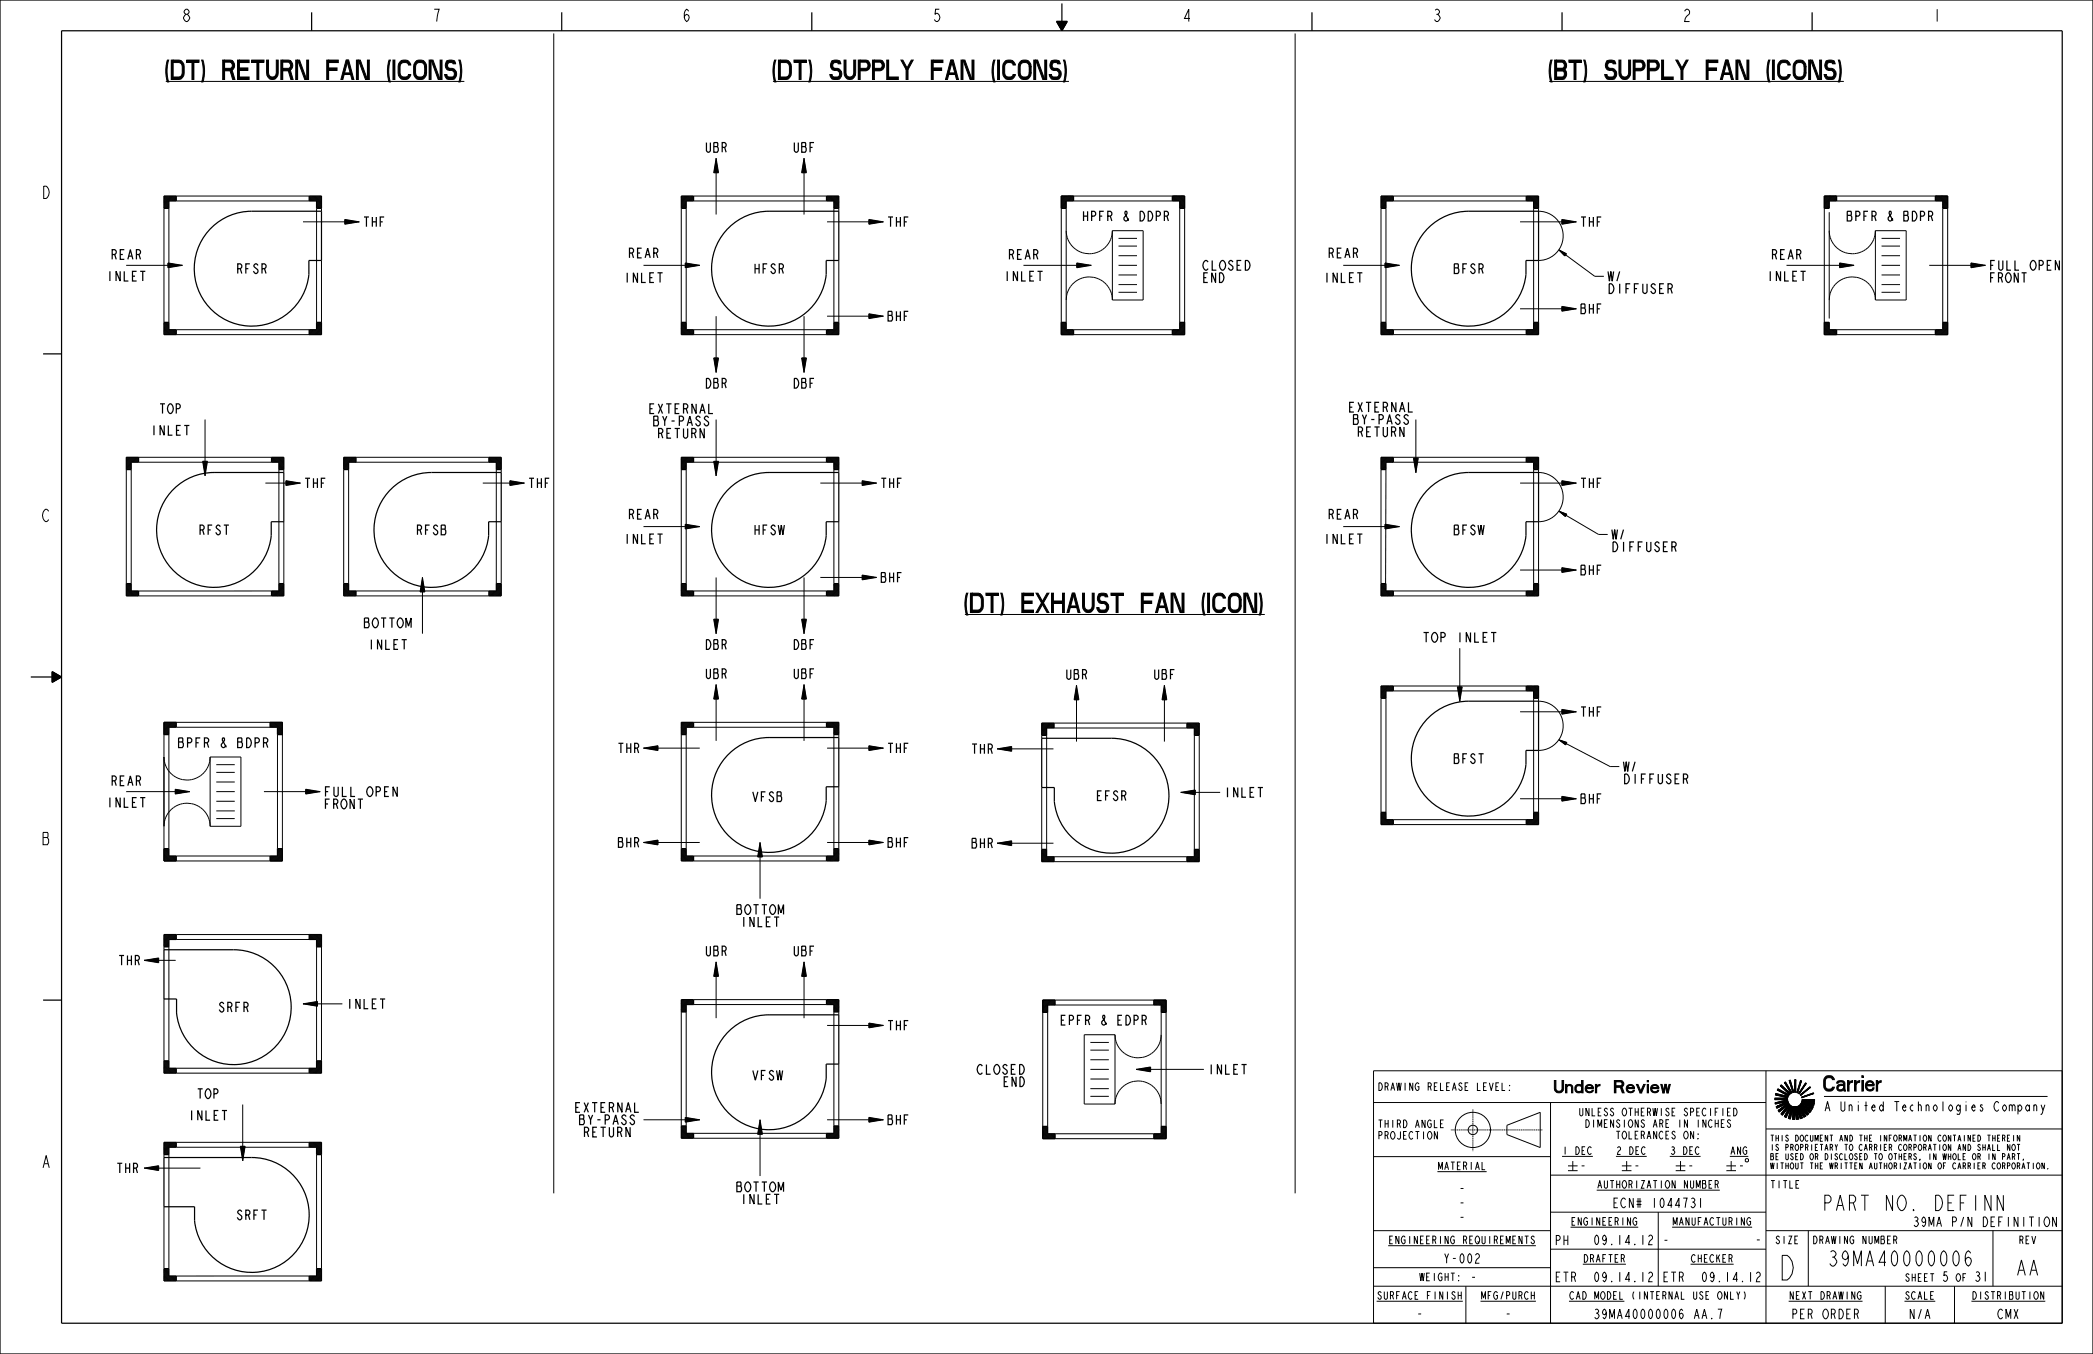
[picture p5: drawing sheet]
<svg xmlns="http://www.w3.org/2000/svg" width="864mm" height="559mm" viewBox="0 0 864 559" stroke-linecap="round" stroke-linejoin="round" font-family="sans-serif">
<defs><g id="words">
<text font-size="13.2" x="733.4" y="528.3">D</text>
<g font-size="10.4">
<text x="58.2" y="32.8">(DT) RETURN FAN (ICONS)</text>
<text x="308.2" y="32.8">(DT) SUPPLY FAN (ICONS)</text>
<text x="628.2" y="32.8">(BT) SUPPLY FAN (ICONS)</text>
<text x="388.2" y="252.8">(DT) EXHAUST FAN (ICON)</text>
</g>
<g font-size="8.3">
<text x="752.5" y="450.3">Carrier</text>
<text x="752.6" y="499.6">PART NO. DEFINN</text>
<text x="754.5" y="522.5">39MA40000006</text>
<text x="831.7" y="526.4">AA</text>
</g>
<g font-size="6.6">
<text x="75" y="8.9">8</text>
<text x="178.2" y="8.9">7</text>
<text x="281.4" y="8.9">6</text>
<text x="384.6" y="8.9">5</text>
<text x="487.8" y="8.9">4</text>
<text x="591" y="8.9">3</text>
<text x="694.1" y="8.9">2</text>
<text x="797.3" y="8.9">1</text>
<text x="17.1" y="81.9">D</text>
<text x="17.1" y="215.3">C</text>
<text x="17.1" y="348.6">B</text>
<text x="641.3" y="451">Under</text>
<text x="671.1" y="451">Review</text>
<text x="17.1" y="482">A</text>
</g>
<g font-size="5.2">
<text x="290.7" y="62.8">UBR</text>
<text x="326.9" y="62.8">UBF</text>
<text x="149.6" y="93.6">THF</text>
<text x="365.8" y="93.6">THF</text>
<text x="446.2" y="91.2">HPFR</text>
<text x="462.9" y="91.2">&amp; DDPR</text>
<text x="651.8" y="93.6">THF</text>
<text x="761.6" y="91.2">BPFR</text>
<text x="778.3" y="91.2">&amp; BDPR</text>
<text x="45.5" y="107">REAR</text>
<text x="258.9" y="106.4">REAR</text>
<text x="415.7" y="107">REAR</text>
<text x="547.6" y="106.4">REAR</text>
<text x="730.5" y="107">REAR</text>
<text x="97.3" y="112.9">RFSR</text>
<text x="310.7" y="112.9">HFSR</text>
<text x="495.9" y="111.5">CLOSED</text>
<text x="599.4" y="112.9">BFSR</text>
<text x="820.6" y="111.5">FULL OPEN</text>
<text x="43.7" y="116">INLET</text>
<text x="257.1" y="116.6">INLET</text>
<text x="413.9" y="116">INLET</text>
<text x="495.9" y="116.6">END</text>
<text x="545.8" y="116.6">INLET</text>
<text x="663.1" y="116">W/</text>
<text x="728.7" y="116">INLET</text>
<text x="820.6" y="116.6">FRONT</text>
<text x="663.1" y="121.1">DIFFUSER</text>
<text x="651.8" y="129.4">BHF</text>
<text x="365.8" y="132.5">BHF</text>
<text x="290.7" y="160.2">DBR</text>
<text x="326.9" y="160.2">DBF</text>
<text x="65.4" y="170.7">TOP</text>
<text x="267.3" y="170.7">EXTERNAL</text>
<text x="556" y="170.1">EXTERNAL</text>
<text x="61.8" y="179.6">INLET</text>
<text x="269.1" y="175.8">BY-PASS</text>
<text x="557.8" y="175.1">BY-PASS</text>
<text x="270.9" y="180.8">RETURN</text>
<text x="559.6" y="180.2">RETURN</text>
<text x="125.3" y="201.4">THF</text>
<text x="217.7" y="201.4">THF</text>
<text x="363" y="201.4">THF</text>
<text x="651.8" y="201.4">THF</text>
<text x="258.9" y="214.2">REAR</text>
<text x="547.6" y="214.2">REAR</text>
<text x="81.7" y="220.7">RFST</text>
<text x="171.4" y="220.7">RFSB</text>
<text x="310.7" y="220.7">HFSW</text>
<text x="599.4" y="220.7">BFSW</text>
<text x="257.1" y="224.4">INLET</text>
<text x="545.8" y="224.4">INLET</text>
<text x="664.7" y="227.6">DIFFUSER</text>
<text x="664.7" y="222.6">W/</text>
<text x="651.8" y="237.3">BHF</text>
<text x="363" y="240.3">BHF</text>
<text x="149.7" y="259.1">BOTTOM</text>
<text x="151.5" y="268">INLET</text>
<text x="290.7" y="268">DBR</text>
<text x="326.9" y="268">DBF</text>
<text x="586.7" y="265">TOP INLET</text>
<text x="290.7" y="280">UBR</text>
<text x="326.9" y="280">UBF</text>
<text x="439.4" y="280.3">UBR</text>
<text x="475.6" y="280.3">UBF</text>
<text x="651.8" y="295.8">THF</text>
<text x="73" y="308.5">BPFR</text>
<text x="90.4" y="308.5">&amp; BDPR</text>
<text x="254.6" y="310.8">THR</text>
<text x="365.8" y="310.8">THF</text>
<text x="400.5" y="311.1">THR</text>
<text x="599.4" y="315.1">BFST</text>
<text x="669.5" y="323.4">DIFFUSER</text>
<text x="669.5" y="318.4">W/</text>
<text x="45.5" y="324.2">REAR</text>
<text x="133.4" y="328.7">FULL OPEN</text>
<text x="504.8" y="329">INLET</text>
<text x="43.7" y="333.2">INLET</text>
<text x="133.4" y="333.8">FRONT</text>
<text x="310" y="330.8">VFSB</text>
<text x="452" y="330.4">EFSR</text>
<text x="651.8" y="331.6">BHF</text>
<text x="254.6" y="349.7">BHR</text>
<text x="365.8" y="349.7">BHF</text>
<text x="400.5" y="350">BHR</text>
<text x="303.4" y="377.4">BOTTOM</text>
<text x="305.2" y="382.5">INLET</text>
<text x="290.7" y="394.5">UBR</text>
<text x="326.9" y="394.5">UBF</text>
<text x="48.5" y="398.3">THR</text>
<text x="89.8" y="417.7">SRFR</text>
<text x="142.6" y="416.3">INLET</text>
<text x="365.8" y="425.2">THF</text>
<text x="437.1" y="423">EPFR</text>
<text x="453.8" y="423">&amp; EDPR</text>
<text x="402.7" y="443.3">CLOSED</text>
<text x="498.1" y="443.3">INLET</text>
<text x="310" y="445.8">VFSW</text>
<text x="413.5" y="448.4">END</text>
<text x="81" y="453.4">TOP</text>
<text x="236.7" y="459.1">EXTERNAL</text>
<text x="752.5" y="458.6">A United Technologies Company</text>
<text x="77.4" y="462.3">INLET</text>
<text x="238.5" y="464.1">BY-PASS</text>
<text x="365.8" y="464.1">BHF</text>
<text x="240.3" y="469.2">RETURN</text>
<text x="47.8" y="484.1">THR</text>
<text x="651.6" y="483.1">-</text>
<text x="673.9" y="483.1">-</text>
<text x="696.1" y="483.1">-</text>
<text x="717" y="483.1">-</text>
<text x="303.4" y="491.8">BOTTOM</text>
<text x="305.2" y="496.9">INLET</text>
<text x="601.7" y="492.5">-</text>
<text x="97.3" y="503.4">SRFT</text>
<text x="601.7" y="498.4">-</text>
<text x="665.4" y="498.4">ECN# 1044731</text>
<text x="601.7" y="504.4">-</text>
<text x="790.5" y="506.2">39MA P/N DEFINITION</text>
<text x="641.3" y="513.9">PH</text>
<text x="657.9" y="513.7">09.14.12</text>
<text x="685.8" y="513.9">-</text>
<text x="724" y="513.7">-</text>
<text x="595.5" y="521.3">Y-002</text>
<text x="606.4" y="529.1">-</text>
<text x="641.3" y="529">ETR</text>
<text x="657.9" y="529">09.14.12</text>
<text x="685.8" y="529">ETR</text>
<text x="702.3" y="529">09.14.12</text>
<text x="801.1" y="528.8">5</text>
<text x="814.5" y="528.8">31</text>
<text x="584.2" y="544.3">-</text>
<text x="620.8" y="544.3">-</text>
<text x="657.7" y="544.3">39MA40000006</text>
<text x="698.6" y="544.3">AA.7</text>
<text x="739.3" y="544.3">PER ORDER</text>
<text x="787.5" y="544.3">N/A</text>
<text x="824" y="544.3">CMX</text>
</g>
<g font-size="4.1">
<text x="568.3" y="450.1">DRAWING RELEASE LEVEL:</text>
<text x="652" y="460.5">UNLESS OTHERWISE SPECIFIED</text>
<text x="568.3" y="465.4">THIRD ANGLE</text>
<text x="654.5" y="465.3">DIMENSIONS ARE IN INCHES</text>
<text x="568.3" y="470.1">PROJECTION</text>
<text x="666.9" y="470">TOLERANCES ON:</text>
<text x="644.7" y="476.4">1 DEC</text>
<text x="666.9" y="476.4">2 DEC</text>
<text x="689.1" y="476.4">3 DEC</text>
<text x="713.8" y="476.4">ANG</text>
<text x="593.3" y="482.7">MATERIAL</text>
<text x="659.4" y="490.4">AUTHORIZATION NUMBER</text>
<text x="730.2" y="490.4">TITLE</text>
<text x="648.4" y="505.7">ENGINEERING</text>
<text x="690.3" y="505.7">MANUFACTURING</text>
<text x="573.5" y="513.3">ENGINEERING REQUIREMENTS</text>
<text x="732.4" y="513.3">SIZE</text>
<text x="747.7" y="513.3">DRAWING NUMBER</text>
<text x="832.9" y="513.3">REV</text>
<text x="653.3" y="520.9">DRAFTER</text>
<text x="697.8" y="520.9">CHECKER</text>
<text x="585.9" y="528.6">WEIGHT:</text>
<text x="786.2" y="528.8">SHEET</text>
<text x="807" y="528.8">OF</text>
<text x="568.5" y="536.2">SURFACE FINISH</text>
<text x="611.2" y="536.2">MFG/PURCH</text>
<text x="647.7" y="536.2">CAD MODEL</text>
<text x="673.4" y="536.2">(INTERNAL USE ONLY)</text>
<text x="738.4" y="536.2">NEXT DRAWING</text>
<text x="786" y="536.2">SCALE</text>
<text x="813.8" y="536.2">DISTRIBUTION</text>
</g>
<g font-size="3.3">
<text x="730.2" y="471">THIS DOCUMENT AND THE INFORMATION CONTAINED THEREIN</text>
<text x="730.2" y="474.8">IS PROPRIETARY TO CARRIER CORPORATION AND SHALL NOT</text>
<text x="730.2" y="478.6">BE USED OR DISCLOSED TO OTHERS, IN WHOLE OR IN PART,</text>
<text x="730.2" y="482.4">WITHOUT THE WRITTEN AUTHORIZATION OF CARRIER CORPORATION.</text>
</g>
</g></defs>
<g fill="none" stroke="#000" stroke-width=".41">
<path d="M68.4 33.6h123.2M318.9 33.6h122.2M639.2 33.6h121.6M398.1 253.6h123.8M566.7 441.9h284.2v104.2h-284.2zM566.7 455h162M639.8 455v91.1M728.7 441.9v104.2M732.3 453.2h5.3l-5.3 .6zM732.3 453.2h5.3l-.1 .6h-5.2zM732.3 453.8l5.3-.6-.1 .6zM732.4 455.2l5.1-.6-5 1z"/>
<path d="M732.4 455.2l5.2-1.3-.1 .7zM732.4 455.2l5.2-1.3a3 3 0 0 0 3 3 3 3 0 0 0 3-3.1h5.1l-.1 1.2h-2.1l2.1 .4-.3 1.1-2.5-.5 2.3 .9-.4 1-2.8-1.2 2.4 1.7-.5 .7-2.7-1.7 2.2 2.2-.7 .6-2.4-2.3 1.9 2.7-.8 .5-2-2.9 1.4 3.2-.9 .3-1.4-3.4 .7 3.5-.8 .2-.8-3.7v3.7h-.8v-4.5l-1 4.3-.7-.2 1-4.6-2 4.2-.7-.4 2.1-4.3-3 3.7-.5-.5 3.1-3.9-3.9 3.1-.4-.5 4-3.2-4.5 2.2-.3-.6 4.6-2.2-5 1zM732.6 451.8l5.2 .8-.2 .5zM732.7 451.3l5.1 1.3-5.2-.8zM732.7 451.3l5.1 1.3-.2 .5-5-1.3zM732.9 456.8l4.6-2.2 .2 .2zM732.9 456.8l4.8-2v.4zM732.9 456.8l4.8-1.6-4.5 2.2zM733.4 449.8l4.8 2.1-.3 .4zM733.6 449.4l4.6 2.5-4.8-2.1zM733.6 449.4l4.6 2.5-.3 .4-4.5-2.5zM733.7 458.4l4.4-2.8z"/>
<path d="M733.7 458.4l4.3-2.6-3.9 3.1zM733.7 458.4l4-3.2 .4 .4zM734.6 448.1l4.1 3.3-.3 .3zM734.9 459.7l3.5-3.2-3 3.7zM735 447.8l3.7 3.6-4.1-3.3zM735 447.8l3.7 3.6-.3 .3-3.8-3.6zM736.3 446.8l.4-.2 2.7 4.4zM736.3 446.8l3.1 4.2-.4 .2zM736.3 446.8l.4-.2 2.7 4.4-.4 .2zM737.6 453.9l.1 .9-.2-.2zM737.7 454.8l.4 .8-.4-.4zM738 455.8l.4 .7-3.5 3.2z"/>
<path d="M738 455.8l.8 .5-.4 .2zM738.1 455.6l.7 .7-.8-.5zM738.3 445.9l.4-.1 1.4 5zM738.3 445.9l1.8 4.9-.3 .1zM738.3 445.9l.4-.1 1.4 5-.3 .1zM738.4 456.5l1.3 .2-.7 .3zM738.4 456.5l.6 .5-2.7 3.8zM738.4 456.5l.4-.2 .9 .4zM739 457l5.9-.3-.8 .7zM739 457l-2 4.2-.7-.4zM739 457l5.9-.3zM739 457l1.6-.1z"/>
<path d="M739 456.8h5.9M739 457l.7 .5-1.7 4.1zM739 457l5.1 .4-4.4 .1zM739.7 457.5l3.5 .4-2.7 .4zM739.7 457.5l4.4-.1-.9 .5zM739.7 457.5l-1 4.3-.7-.2zM739.7 457.5l.8 .8-.8 3.7zM740.5 458.3h.9l.7 3.5zM740.5 458.3l1.8-.1zM740.5 458.3l1.6 3.5-.8 .2zM740.5 458.3v3.7h-.8zM740.5 445.6h.4l-.4 5.2z"/>
<path d="M740.5 445.6h.4v5.2h-.4zM740.5 458.3l2.7-.4zM740.6 456.9l4.3-.2zM740.6 456.8h4.3M740.7 445.6v5.2M740.9 445.6v5.2h-.4zM741.4 458.3l.9-.1 1.4 3.2zM741.4 458.3l2.3 3.1-.9 .3zM741.5 456.7l.9-.4 2.5 .4zM742.3 458.2l.9-.3 1.9 2.7zM742.3 458.2l2.8 2.4-.8 .5zM742.4 456.3l3.4-.3-.9 .7z"/>
<path d="M742.9 451.9l3.9-3.4 .2 .3-4 3.3zM742.9 451.9l3.9-3.4 .2 .3zM742.9 451.9l4.1-3.1-4 3.3zM742.9 446l.4 .1-1.5 4.9-.4-.1zM742.9 446l.4 .1-1.9 4.8zM743 455.6l3.5-.6 2.1 .4zM743 455.6l5.6-.2-2.8 .6zM743 455.6l2.8 .4-3.4 .3zM743.2 457.9l3.1 1.7-.7 .6zM743.2 457.9l.9-.5 2.2 2.2zM743.3 446.1l-1.5 4.9-.4-.1zM743.4 452.8l4.8-1.7 .1 .2-4.8 1.8z"/>
<path d="M743.4 452.8l4.8-1.7 .1 .2zM743.4 452.8l4.9-1.5-4.8 1.8zM743.5 454.7l3 .3-3.5 .6zM743.5 454.7l5.2-.9-2.2 1.2zM743.6 453.8h5.1l-5.2 .9zM744.1 457.4l.8-.7 2.4 1.7zM744.1 457.4l3.2 1-.5 .7zM744.9 456.7l.9-.7 2.3 .9zM744.9 456.7l3.2 .2-.4 1zM745 446.9l.3 .2-2.9 4.4-.2-.2zM745 446.9l.3 .2-3.1 4.2zM745.3 447.1l-2.9 4.4-.2-.2z"/>
<path d="M745.8 456l2.8-.6-.3 1.1zM746.5 455l2.2-1.2-.1 1.2zM752.6 452.5h92.3M566.7 477.3h73.1M621.8 464.4l13.7-5.3v14.5l-13.7-5.4zM728.7 465.9h122.2M639.8 485h211.1M566.7 507.9h73.1M639.8 500.3h88.9M639.8 515.5h88.9M684.2 500.3v30.5M728.7 507.9h122.2"/>
<path d="M746.1 507.9v22.9M822.3 507.9v22.9M566.7 523.2h73.1M566.7 530.8h284.2M604.8 530.8v15.3M777.9 530.8v15.3M806.4 530.8v15.3"/>
<circle cx="607.7" cy="466.3" r="7.3"/>
<circle cx="607.7" cy="466.3" r="1.94"/>
</g>
<g fill="#000">
<path d="M732.3 453.2h5.3l-5.3 .6zM732.4 455.2l5.2-1.3-.1 .7zM732.7 451.3l5.1 1.3-5.2-.8zM732.9 456.8l4.6-2.2 .2 .2zM733.6 449.4l4.6 2.5-4.8-2.1zM733.7 458.4l4-3.2 .4 .4zM738 455.8l.4 .7-3.5 3.2zM735 447.8l3.7 3.6-4.1-3.3zM736.3 446.8l.4-.2 2.7 4.4zM732.4 455.2l5.1-.6-5 1zM732.3 453.8l5.3-.6-.1 .6zM737.6 453.9l.1 .9-.2-.2z"/>
<path d="M732.6 451.8l5.2 .8-.2 .5zM732.9 456.8l4.8-2v.4zM732.9 456.8l4.8-1.6-4.5 2.2zM737.7 454.8l.4 .8-.4-.4zM733.4 449.8l4.8 2.1-.3 .4zM733.7 458.4l4.4-2.8zM733.7 458.4l4.3-2.6-3.9 3.1zM738.1 455.6l.7 .7-.8-.5zM734.6 448.1l4.1 3.3-.3 .3zM734.9 459.7l3.5-3.2-3 3.7zM738.3 445.9l.4-.1 1.4 5zM738.4 456.5l.4-.2 .9 .4z"/>
<path d="M738 455.8l.8 .5-.4 .2zM736.3 446.8l3.1 4.2-.4 .2zM739 457l5.9-.3-.8 .7zM739 457l-2 4.2-.7-.4zM738.4 456.5l1.3 .2-.7 .3zM739.7 457.5l4.4-.1-.9 .5zM739.7 457.5l-1 4.3-.7-.2zM738.3 445.9l1.8 4.9-.3 .1zM740.5 458.3v3.7h-.8zM739 457l1.6-.1zM742.9 446l.4 .1-1.9 4.8zM740.5 458.3h.9l.7 3.5z"/>
<path d="M740.5 458.3l1.8-.1zM745 446.9l.3 .2-3.1 4.2zM741.4 458.3l.9-.1 1.4 3.2zM740.5 458.3l2.7-.4zM743 455.6l2.8 .4-3.4 .3zM742.4 456.3l3.4-.3-.9 .7zM742.9 451.9l3.9-3.4 .2 .3zM743.5 454.7l3 .3-3.5 .6zM743 455.6l5.6-.2-2.8 .6zM742.3 458.2l.9-.3 1.9 2.7zM739.7 457.5l3.5 .4-2.7 .4zM743.3 446.1l-1.5 4.9-.4-.1z"/>
<path d="M743.4 452.8l4.8-1.7 .1 .2zM743.5 454.7l5.2-.9-2.2 1.2zM743.6 453.8h5.1l-5.2 .9zM743.2 457.9l.9-.5 2.2 2.2zM739 457l5.1 .4-4.4 .1zM744.1 457.4l.8-.7 2.4 1.7zM745.3 447.1l-2.9 4.4-.2-.2zM744.9 456.7l.9-.7 2.3 .9zM744.1 457.4l3.2 1-.5 .7zM742.9 451.9l4.1-3.1-4 3.3zM744.9 456.7l3.2 .2-.4 1zM743.4 452.8l4.9-1.5-4.8 1.8z"/>
<path d="M743 455.6l3.5-.6 2.1 .4zM745.8 456l2.8-.6-.3 1.1zM746.5 455l2.2-1.2-.1 1.2zM738.4 456.5l.6 .5-2.7 3.8zM739 457l.7 .5-1.7 4.1zM739.7 457.5l.8 .8-.8 3.7zM740.5 458.3l1.6 3.5-.8 .2zM741.4 458.3l2.3 3.1-.9 .3zM742.3 458.2l2.8 2.4-.8 .5zM743.2 457.9l3.1 1.7-.7 .6z"/>
</g>
<path d="M741.5 456.5h3.4" fill="none" stroke="#000" stroke-width=".44"/>
<path d="M607.7 457.7v17.4M598.6 466.3h37.8" fill="none" stroke="#000" stroke-width=".41" stroke-dasharray=".1 .1 .4 .1" stroke-linecap="butt"/>
<g fill="none" stroke="#000" stroke-width=".51">
<path d="M0 0h863.6v558.8h-863.6zM25.4 12.7h825.5v533.4h-825.5zM128.6 5.1v7.6M231.8 5.1v7.6M335 5.1v7.6M435.9 8.8h4.5l-2.2 3.9zM436 8.9h4.3l-2.1 3.6zM436.2 9h3.9l-1.9 3.4M436.3 9h3.7l-1.8 3.2zM436.6 9.2l1.6 2.7 1.5-2.7M436.7 9.3h2.9l-1.4 2.4M436.9 9.4h2.5l-1.2 2.2z"/>
<path d="M437.2 9.5l1 1.7 .9-1.7M437.3 9.6h1.7l-.8 1.5zM437.4 9.7h1.5l-.7 1.2M437.6 9.8h1.1l-.5 1zM437.9 9.9l.3 .5 .2-.5M438 10h.3l-.1 .3M438.2 1.4v11.3M438.6 9.9h-.9l.5 .7M439.3 9.5h-2.3l1.2 1.9M439.8 9.1h-3.3l1.7 3M541.3 5.1v7.6M644.5 5.1v7.6"/>
<path d="M747.7 5.1v7.6M17.8 146.1h7.6M12.7 279.4h12.7M21.5 277.1l3.9 2.3-3.9 2.2zM21.7 277.4l3.4 2-3.4 2zM21.7 277.6v3.6l3.2-1.8M21.8 277.7l3 1.7-3 1.7zM21.9 277.8l2.7 1.6M22 278l2.4 1.4-2.4 1.4zM22.1 278.1v2.6l2.2-1.3M22.1 278.3l2 1.1-2 1.1zM22.2 278.4l1.7 1-1.7 1z"/>
<path d="M22.3 278.6l1.5 .8-1.5 .8M22.4 278.7l1.2 .7-1.2 .7zM22.5 278.8v1.2l1-.6M22.6 279l.7 .4-.7 .4zM22.6 279.1l.5 .3-.5 .3M22.7 279.3l.3 .1-.3 .1zM25.2 279.4l-3.6-2.1v4.2M17.8 412.8h7.6"/>
</g>
<!-- layer: 0 -->
<path d="M437.9 80.9h50.9v57.2h-50.9zM752.7 80.9h50.9v57.2h-50.9zM67.7 298.1h48.8v57.2h-48.8zM430.2 412.7h50.9v57.2h-50.9z" fill="none" stroke="#000" stroke-width=".41"/>
<!-- layer: 11 -->
<g fill="none" stroke="#000" stroke-width=".41">
<path d="M228.5 13.8v478.7M534.4 13.8v478.7M294.8 71.3l.7-4 .6 4M295.1 71.3l.4-2 .3 2M295.3 71.3l.2-1 .1 1M295.5 65.3l1 6h-2zM295.5 65.3v23.2M296 71.3l-.5-3-.5 3M296.3 71.3l-.8-5-.9 5M331.1 71.3l.7-4 .6 4M331.4 71.3l.4-2 .3 2M331.6 71.3l.2-1 .1 1"/>
<path d="M331.8 65.3l1 6h-2zM331.8 65.3v23.2M332.3 71.3l-.5-3-.5 3M332.6 71.3l-.8-5-.9 5M67.7 86v47M69.7 86v47M72.7 82.9h54.9M72.7 80.9h54.9M125 91.6h23.2M130.6 86v47M132.7 86v1.2M142.2 91.4l1 .2-1 .1"/>
<path d="M142.2 91.1l3 .5-3 .5M142.2 90.7l5 .9-5 .8M142.2 90.6l6 1-6 1zM142.2 91.2l2 .4-2 .3M142.2 90.9l4 .7-4 .6M281.1 86v47M283.1 86v47M286.2 82.9h54.8M286.2 80.9h54.8M341.3 91.6h23.2M344.1 86v47M346.1 86v1.2"/>
<path d="M358.5 91.4l1 .2-1 .1M358.5 91.1l3 .5-3 .5M358.5 90.7l5 .9-5 .8M358.5 90.6l6 1-6 1zM358.5 91.2l2 .4-2 .3M358.5 90.9l4 .7-4 .6M439.9 86v47M443 82.9h40.7M459 95.2a9.5 9.5 0 0 1-9.5 9.5 9.5 9.5 0 0 1-9.6-9.5M459 95.2v28.6M459 95.2h12.7v28.6h-12.7M461.5 98.4h7.6"/>
<path d="M486.8 86v47M569.8 86v47M571.9 86v47M574.9 82.9h54.8M574.9 80.9h54.8M627.2 91.6h23.2M632.8 86v47M634.8 86v1.2a10.2 10.2 0 0 1 10.2 10.1 10.2 10.2 0 0 1-10.2 10.2v25.5M644.4 91.1l3 .5-3 .5M644.4 90.7l5 .9-5 .8M644.4 91.2l2 .4-2 .3M644.4 90.6l6 1-6 1z"/>
<path d="M644.4 90.9l4 .7-4 .6M644.4 91.4l1 .2-1 .1M754.8 80.9v.5M754.8 87.6v43.8M773.8 95.2a9.5 9.5 0 0 1-9.5 9.5 9.5 9.5 0 0 1-9.5-9.5M773.8 95.2h12.7v28.6h-12.7M773.8 95.2v28.6M776.4 98.4h7.6M798.5 82.9h-40.7M801.6 86v47M52.1 109.5h23.2M69.3 108.5l6 1-6 1z"/>
<path d="M69.3 109.3l1 .2-1 .2M69.3 109.2l2 .3-2 .3M69.3 109l3 .5-3 .5M69.3 108.8l4 .7-4 .7M69.3 108.7l5 .8-5 .8M132.7 107.5v25.5M265.5 109.5h23.2M282.7 108.5l6 1-6 1zM282.7 109.3l1 .2-1 .2M282.7 109.2l2 .3-2 .3M282.7 109l3 .5-3 .5M282.7 108.8l4 .7-4 .7"/>
<path d="M282.7 108.7l5 .8-5 .8M346.1 107.5v25.5M422.3 109.5h28M444.3 108.5l6 1-6 1zM444.3 108.7l5 .8-5 .8M444.3 108.8l4 .7-4 .7M444.3 109l3 .5-3 .5M444.3 109.2l2 .3-2 .3M444.3 109.3l1 .2-1 .2M461.5 109.5h7.6M461.5 117.5h7.6M461.5 113.5h7.6"/>
<path d="M461.5 105.5h7.6M461.5 101.6h7.6M554.2 109.5h23.2M571.4 108.5l6 1-6 1zM571.4 108.7l5 .8-5 .8M571.4 108.8l4 .7-4 .7M571.4 109l3 .5-3 .5M571.4 109.2l2 .3-2 .3M571.4 109.3l1 .2-1 .2M643.2 103.1l14.8 10.9h3.8M643.2 103.1l3.2 1.6-.7 1zM643.7 103.5l2.6 1.3"/>
<path d="M646.1 105.1l-.6-.3 .4 .5M646.1 105l-1-.5 .8 .8M646.2 105l-1.6-.9 1.2 1.3M646.2 104.9l-2.1-1.1 1.7 1.7M737.1 109.5h27.9M759 108.5l6 1-6 1zM759 108.7l5 .8-5 .8M759 108.8l4 .7-4 .7M759 109l3 .5-3 .5M759 109.2l2 .3-2 .3M759 109.3l1 .2-1 .2M776.4 109.5h7.6"/>
<path d="M776.4 117.5h7.6M776.4 113.5h7.6M776.4 105.5h7.6M776.4 101.6h7.6M796 109.5h23.2M813.2 108.5l6 1-6 1zM813.2 108.7l5 .8-5 .8M813.2 108.8l4 .7-4 .7M813.2 109l3 .5-3 .5M813.2 109.2l2 .3-2 .3M813.2 109.3l1 .2-1 .2M72.7 138.1h54.9"/>
<path d="M72.7 136.1h54.9M286.2 138.1h54.8M286.2 136.1h54.8M295.5 130.5v23.2M331.8 130.5v23.2M341.3 130.5h23.2M358.5 130.3l1 .2-1 .2M358.5 130l3 .5-3 .5M358.5 129.7l5 .8-5 .8M358.5 129.5l6 1-6 1zM358.5 130.2l2 .3-2 .3M358.5 129.8l4 .7-4 .7"/>
<path d="M443 136.1h40.7M459 123.8a9.5 9.5 0 0 0-9.5-9.5 9.5 9.5 0 0 0-9.6 9.5M461.5 120.6h7.6M574.9 138.1h54.8M574.9 136.1h54.8M627.2 127.4h23.2M644.4 126.9l3 .5-3 .5M644.4 126.6l5 .8-5 .9M644.4 127.1l2 .3-2 .4M644.4 126.4l6 1-6 1zM644.4 126.8l4 .6-4 .7M644.4 127.3l1 .1-1 .2"/>
<path d="M754.8 137.7v.4M773.8 123.8a9.5 9.5 0 0 0-9.5-9.5 9.5 9.5 0 0 0-9.5 9.5M776.4 120.6h7.6M798.5 136.1h-40.7M294.5 147.7h2l-1 6zM294.8 147.7l.7 4 .6-4M295.1 147.7l.4 2 .3-2M295.6 147.7l-.1 1-.2-1M296 147.7l-.5 3-.5-3M296.3 147.7l-.8 5-.9-5M330.8 147.7h2l-1 6zM331.1 147.7l.7 4 .6-4"/>
<path d="M331.4 147.7l.4 2 .3-2M331.9 147.7l-.1 1-.2-1M332.3 147.7l-.5 3-.5-3M332.6 147.7l-.8 5-.9-5M84.6 173.1v23.2M295.5 173.1v23.3M584.2 173.1v22M52.1 193.8v47.1M54.1 193.8v47.1M57.2 190.8h54.8M57.2 188.7h54.8M83.6 190.3h2l-1 6z"/>
<path d="M83.9 190.3l.7 4 .7-4M84.4 190.3l.2 1 .2-1M84.9 190.3l-.3 2-.3-2M85.1 190.3l-.5 3-.5-3M85.4 190.3l-.8 5-.8-5M109.5 199.4h14.5M115.1 193.8v47.1M117.1 193.8v1.2M118 199.2l1 .2-1 .1M118 198.9l3 .5-3 .5M118 198.5l5 .9-5 .8M118 198.4l6 1-6 1z"/>
<path d="M118 199l2 .4-2 .3M118 198.7l4 .7-4 .6M141.8 193.8v47.1M143.8 193.8v47.1M146.9 188.7h54.8M146.9 190.8h54.8M199.2 199.4h17.2M204.8 193.8v47.1M206.8 193.8v1.2M210.4 199.2l1 .2-1 .1M210.4 198.9l3 .5-3 .5M210.4 198.5l5 .9-5 .8"/>
<path d="M210.4 198.4l6 1-6 1zM210.4 199l2 .4-2 .3M210.4 198.7l4 .7-4 .6M281.1 193.8v47.1M283.1 193.8v47.1M286.2 190.8h54.8M286.2 188.7h54.8M294.5 190.4h2l-1 6zM294.8 190.4l.7 4 .6-4M295.1 190.4l.4 2 .3-2M295.6 190.4l-.1 1-.2-1M296 190.4l-.5 3-.5-3"/>
<path d="M296.3 190.4l-.8 5-.9-5M338.5 199.4h23.2M344.1 193.8v47.1M346.1 193.8v1.2M355.7 198.9l3 .5-3 .5M355.7 198.5l5 .9-5 .8M355.7 198.4l6 1-6 1zM355.7 199l2 .4-2 .3M355.7 198.7l4 .7-4 .6M355.7 199.2l1 .2-1 .1M569.8 193.8v47.1M571.9 193.8l-.2 47.1"/>
<path d="M574.9 190.8h54.8M574.9 188.7h54.8M583.2 189.1h2l-1 6zM583.5 189.1l.7 4 .7-4M583.9 189.1l.3 2 .3-2M584 189.1l.2 1 .2-1M584.7 189.1l-.5 3-.5-3M585 189.1l-.8 5-.8-5M627.2 199.4h23.2M632.8 193.8v47.1M634.8 193.8v1.2a10.2 10.2 0 0 1 10.2 10.2 10.2 10.2 0 0 1-10.2 10.1v25.6M644.4 198.9l3 .5-3 .5"/>
<path d="M644.4 198.5l5 .9-5 .8M644.4 199l2 .4-2 .3M644.4 198.4l6 1-6 1zM644.4 198.7l4 .7-4 .6M644.4 199.2l1 .2-1 .1M117.1 215.3v25.6M206.8 215.3v25.6M265.5 217.3h23.2M282.7 217.2l1 .1-1 .2M282.7 216.8l3 .5-3 .5M282.7 216.5l5 .8-5 .9M282.7 216.3l6 1-6 1z"/>
<path d="M282.7 217l2 .3-2 .4M282.7 216.7l4 .6-4 .7M346.1 215.3v25.6M554.2 217.3h23.2M571.4 216.8l3 .5-3 .5M571.4 217.2l1 .1-1 .2M571.4 216.5l5 .8-5 .9M571.4 216.3l6 1-6 1zM571.4 217l2 .3-2 .4M571.4 216.7l4 .6-4 .7M643.2 210.9l3.3 1.3-.6 1zM643.2 210.9l16.4 9.7h3.8"/>
<path d="M643.7 211.2l2.8 1.1M645.2 212.1l.9 .8M646.3 212.6l-.6-.2 .5 .4M646.4 212.5l-1.7-.7 1.4 1.2M646.4 212.4l-2.2-.9 1.8 1.5M174.3 238.3v23.2M174.3 238.3l1 6h-2zM295.5 238.3v23.2M331.8 238.3v23.2M338.5 238.3h23.2M355.7 237.8l3 .5-3 .5M355.7 237.5l5 .8-5 .8"/>
<path d="M355.7 237.3l6 1-6 1zM355.7 238l2 .3-2 .3M355.7 237.6l4 .7-4 .7M355.7 238.1l1 .2-1 .2M627.2 235.3h23.2M644.4 234.8l3 .5-3 .5M644.4 234.4l5 .9-5 .8M644.4 234.9l2 .4-2 .3M644.4 234.3l6 1-6 1zM644.4 234.6l4 .7-4 .6M644.4 235.1l1 .2-1 .1M57.2 245.9h54.8"/>
<path d="M112 243.9h-54.8M146.9 243.9h54.8M146.9 245.9h54.8M173.6 244.3l.7-4 .7 4M174 244.3l.3-2 .3 2M174.5 244.3l-.2-1-.2 1M174.8 244.3l-.5-3-.5 3M175.1 244.3l-.8-5-.8 5M286.2 245.9h54.8M286.2 243.9h54.8M294.5 255.5h2l-1 6zM294.8 255.5l.7 4 .6-4"/>
<path d="M295.1 255.5l.4 2 .3-2M295.6 255.5l-.1 1-.2-1M296 255.5l-.5 3-.5-3M296.3 255.5l-.8 5-.9-5M330.8 255.5h2l-1 6zM331.1 255.5l.7 4 .6-4M331.4 255.5l.4 2 .3-2M331.9 255.5l-.1 1-.2-1M332.3 255.5l-.5 3-.5-3M332.6 255.5l-.8 5-.9-5M574.9 245.9h54.8M574.9 243.9h54.8"/>
<path d="M602.3 267.5v22M286.2 298.1h54.8M294.8 288.5l.7-4 .6 4M295.1 288.5l.4-2 .3 2M295.5 282.5v23.3M295.5 282.5l1 6h-2zM295.6 288.5l-.1-1-.2 1M296 288.5l-.5-3-.5 3M296.3 288.5l-.8-5-.9 5M331.1 288.5l.7-4 .6 4M331.4 288.5l.4-2 .3 2M331.8 282.5v23.3"/>
<path d="M331.8 282.5l1 6h-2zM331.9 288.5l-.1-1-.2 1M332.3 288.5l-.5-3-.5 3M332.6 288.5l-.8-5-.9 5M434.9 298.4h54.8M443.5 288.8l.7-4 .6 4M443.8 288.8l.4-2 .3 2M444.2 282.8l1 6h-2zM444.2 282.8v23.3M444.3 288.8l-.1-1-.2 1M444.7 288.8l-.5-3-.5 3M445 288.8l-.8-5-.9 5"/>
<path d="M479.8 288.8l.7-4 .6 4M480.1 288.8l.4-2 .3 2M480.5 282.8l1 6h-2zM480.5 282.8v23.3M480.6 288.8l-.1-1-.2 1M481 288.8l-.5-3-.5 3M481.3 288.8l-.8-5-.9 5M569.8 288.2v47M571.9 288.2v47M574.9 285.1h54.8M574.9 283.1h54.8M601.3 283.5h2l-1 6z"/>
<path d="M601.7 283.5l.6 4 .7-4M602 283.5l.3 2 .4-2M602.5 283.5l-.2 1-.1-1M602.8 283.5l-.5 3-.5-3M603.2 283.5l-.9 5-.8-5M627.2 293.8h23.2M632.8 288.2v47M634.8 288.2v1.2a10.2 10.2 0 0 1 10.2 10.1 10.2 10.2 0 0 1-10.2 10.2v25.5M644.4 293.3l3 .5-3 .5M644.4 292.9l5 .9-5 .8M644.4 293.4l2 .4-2 .3M644.4 292.8l6 1-6 1z"/>
<path d="M644.4 293.1l4 .7-4 .6M644.4 293.6l1 .2-1 .1M69.7 303.2v47M72.7 300.1h38.7M86.7 312.4h12.7v28.6h-12.7M86.7 312.4a9.5 9.5 0 0 1-9.5 9.5 9.5 9.5 0 0 1-9.5-9.5v28.6a9.5 9.5 0 0 1 9.5-9.5 9.5 9.5 0 0 1 9.5 9.5M86.7 312.4v28.6M89.2 318.8h7.7M89.2 315.6h7.7M114.5 303.2v47M265.5 308.8h23.2M265.5 308.8l6-1v2z"/>
<path d="M271.5 307.9l-5 .9 5 .8M271.5 308.1l-4 .7 4 .6M271.5 308.3l-3 .5 3 .5M271.5 308.4l-2 .4 2 .3M271.5 308.6l-1 .2 1 .1M281.1 303.2v47M283.1 303.2v47M286.2 300.1h54.8M341.3 308.8h23.2M344.1 303.2v47M346.1 303.2v1.2M358.5 308.6l1 .2-1 .1"/>
<path d="M358.5 308.3l3 .5-3 .5M358.5 307.9l5 .9-5 .8M358.5 307.8l6 1-6 1zM358.5 308.4l2 .4-2 .3M358.5 308.1l4 .7-4 .6M411.4 309.1h23.3M411.4 309.1l6-1v2zM417.4 308.9l-1 .2 1 .1M417.4 308.7l-2 .4 2 .3M417.4 308.6l-3 .5 3 .5M417.4 308.4l-4 .7 4 .6M417.4 308.2l-5 .9 5 .8"/>
<path d="M429.8 303.5v1.2M431.9 303.5v47M434.9 300.4h54.8M492.8 303.5v47M494.8 303.5v47M643.2 305.3l3.4 1.1-.6 1M643.2 305.3l21.2 11.1h3.8M643.2 305.3l2.8 2.1M643.7 305.6l2.4 1.8M644.7 306.1l1.7 .6M646.3 306.8l-.5-.1 .4 .3M646.4 306.8l-1.1-.4 .9 .7"/>
<path d="M646.5 306.6l-2.3-.7 1.9 1.4M52.1 326.7h26.2M72.3 325.7l6 1-6 1zM72.3 326.5l1 .2-1 .2M72.3 326.4l2 .3-2 .3M72.3 326.2l3 .5-3 .5M72.3 326l4 .7-4 .7M72.3 325.9l5 .8-5 .8M89.2 337.8h7.7M89.2 334.7h7.7M89.2 330.7h7.7M89.2 326.7h7.7"/>
<path d="M89.2 322.7h7.7M108.9 326.7h23.2M126.1 325.7l6 1-6 1zM126.1 326.5l1 .2-1 .2M126.1 326.4l2 .3-2 .3M126.1 326.2l3 .5-3 .5M126.1 326l4 .7-4 .7M126.1 325.9l5 .8-5 .8M346.1 324.7v25.5M429.8 325v25.5M487.2 327l6-1v2zM487.2 327h16.3"/>
<path d="M493.2 326.9l-1 .1 1 .2M493.2 326.7l-2 .3 2 .4M493.2 326.5l-3 .5 3 .5M493.2 326.4l-4 .6 4 .7M493.2 326.2l-5 .8 5 .9M574.9 338.3h54.8M627.2 329.6h23.2M644.4 329.1l3 .5-3 .5M644.4 328.8l5 .8-5 .9M644.4 329.3l2 .3-2 .4M644.4 328.6l6 1-6 1zM644.4 329l4 .6-4 .7"/>
<path d="M644.4 329.5l1 .1-1 .2M72.7 353.3h38.7M265.5 347.7h23.2M265.5 347.7l6-1v2zM271.5 346.9l-5 .8 5 .8M271.5 347l-4 .7 4 .7M271.5 347.2l-3 .5 3 .5M271.5 347.4l-2 .3 2 .3M271.5 347.5l-1 .2 1 .2M286.2 355.3h54.8M286.2 353.3h54.8M312.9 353.7l.7-4 .7 4"/>
<path d="M313.3 353.7l.3-2 .3 2M313.6 347.7l1 6h-2zM313.6 347.7v23.2M313.8 353.7l-.2-1-.2 1M314.1 353.7l-.5-3-.5 3M314.4 353.7l-.8-5-.8 5M341.3 347.7h23.2M358.5 347.5l1 .2-1 .2M358.5 347.2l3 .5-3 .5M358.5 346.9l5 .8-5 .8M358.5 346.7l6 1-6 1zM358.5 347.4l2 .3-2 .3"/>
<path d="M358.5 347l4 .7-4 .7M411.4 348l6-1v2zM411.4 348h23.3M417.4 347.8l-1 .2 1 .2M417.4 347.7l-2 .3 2 .3M417.4 347.5l-3 .5 3 .5M417.4 347.3l-4 .7 4 .7M417.4 347.2l-5 .8 5 .8M434.9 355.6h54.8M434.9 353.6h54.8M574.9 340.3h54.8M59.5 396.3h13"/>
<path d="M59.5 396.3l6-1v2zM65.5 395.5l-5 .8 5 .9M65.5 395.7l-4 .6 4 .7M65.5 395.8l-3 .5 3 .5M65.5 396l-2 .3 2 .4M65.5 396.2l-1 .1 1 .2M67.7 390.8v1.2M69.7 390.8v47M72.7 387.7h54.9M72.7 385.7h54.9M130.6 390.8v47M132.7 390.8v47"/>
<path d="M295.5 397l1 6h-2zM295.5 397v23.2M331.8 397l1 6h-2zM331.8 397v23.2M67.7 412.3v25.5M125 414.3h16.3M125 414.3l6-1v2zM131 413.5l-5 .8 5 .8M131 413.6l-4 .7 4 .7M131 413.8l-3 .5 3 .5M131 414l-2 .3 2 .3M131 414.1l-1 .2 1 .2"/>
<path d="M281.1 417.6v47.1M283.1 417.6v47.1M286.2 414.6h54.8M286.2 412.6h54.8M294.8 403l.7-4 .6 4M295.1 403l.4-2 .3 2M295.6 403l-.1-1-.2 1M296 403l-.5-3-.5 3M296.3 403l-.8-5-.9 5M331.1 403l.7-4 .6 4M331.4 403l.4-2 .3 2M331.9 403l-.1-1-.2 1"/>
<path d="M332.3 403l-.5-3-.5 3M332.6 403l-.8-5-.9 5M344.1 417.6v47.1M346.1 417.6v1.2M432.3 417.8v47.1M435.3 414.8h40.8M479.1 417.8v47.1M341.3 423.2h23.2M346.1 439.1v25.6M358.5 423l1 .2-1 .2M358.5 422.7l3 .5-3 .5M358.5 422.4l5 .8-5 .8"/>
<path d="M358.5 422.9l2 .3-2 .3M358.5 422.2l6 1-6 1zM358.5 422.5l4 .7-4 .7M449.9 437.4h7.6M449.9 433.4h7.6M449.9 430.2h7.6M460.1 427a9.5 9.5 0 0 0 9.5 9.6 9.5 9.5 0 0 0 9.5-9.6M460.1 427h-12.7v28.6h12.7M460.1 427v28.6M72.7 442.9h54.9M72.7 440.9h54.9M100.2 455.8v23.3"/>
<path d="M449.9 441.3h7.6M449.9 452.5h7.6M449.9 449.3h7.6M449.9 445.3h7.6M460.1 455.6a9.5 9.5 0 0 1 9.5-9.5 9.5 9.5 0 0 1 9.5 9.5M468.8 441.3h27.9M468.8 441.3l6-1v2zM474.8 440.7l-4 .6 4 .7M474.8 441l-2 .3 2 .4M474.8 440.8l-3 .5 3 .5M474.8 440.5l-5 .8 5 .9M474.8 441.2l-1 .1 1 .2"/>
<path d="M67.7 476.5v1.2M69.7 476.5v47.1M72.7 473.5h54.9M72.7 471.4h54.9M99.2 473.1h2l-1 6zM99.5 473.1l.7 4 .6-4M99.8 473.1l.4 2 .3-2M100.3 473.1l-.1 1-.2-1M100.7 473.1l-.5 3-.5-3M101 473.1l-.8 5-.9-5M130.6 476.5v47.1M132.7 476.5v47.1"/>
<path d="M265.5 462.1h23.2M282.7 462l1 .1-1 .2M282.7 461.6l3 .5-3 .5M282.7 461.3l5 .8-5 .9M282.7 461.8l2 .3-2 .4M282.7 461.5l4 .6-4 .7M282.7 461.1l6 1-6 1zM286.2 469.8h54.8M286.2 467.7h54.8M312.9 468.1l.7-4 .7 4M313.3 468.1l.3-2 .3 2M313.6 462.1l1 6h-2z"/>
<path d="M313.6 462.1v23.3M313.8 468.1l-.2-1-.2 1M314.1 468.1l-.5-3-.5 3M314.4 468.1l-.8-5-.8 5M341.3 462.1h23.2M358.5 462l1 .1-1 .2M358.5 461.6l3 .5-3 .5M358.5 461.3l5 .8-5 .9M358.5 461.8l2 .3-2 .4M358.5 461.1l6 1-6 1zM358.5 461.5l4 .6-4 .7M435.3 467.9h40.8"/>
<path d="M59.5 482.1h23.2M59.5 482.1l6-1v2zM65.5 481.3l-5 .8 5 .8M65.5 481.4l-4 .7 4 .7M65.5 481.6l-3 .5 3 .5M65.5 481.8l-2 .3 2 .3M65.5 481.9l-1 .2 1 .2M67.7 498v25.6M72.7 528.6h54.9M127.6 526.6h-54.9"/>
</g>
<g fill="none" stroke="#000" stroke-width=".51">
<path d="M67.7 80.9h5v2h-3v3.1h-2zM87.4 93.8a23.6 23.6 0 0 1 16.5-6.6h28.8v20.3h-5.2a24.4 24.4 0 0 1-4.7 17.6 23.7 23.7 0 0 1-34.6 3.6 23.7 23.7 0 0 1-.8-34.9zM127.6 80.9h5.1v5.1h-2.1v-3.1h-3zM281.1 80.9h5.1v2h-3.1v3.1h-2zM300.8 93.8a23.6 23.6 0 0 1 16.5-6.6h28.8v20.3h-5.2a24.4 24.4 0 0 1-4.6 17.6 23.7 23.7 0 0 1-34.7 3.6 23.7 23.7 0 0 1-.8-34.9zM341 80.9h5.1v5.1h-2v-3.1h-3.1zM437.9 80.9h5.1v2h-3.1v3.1h-2zM483.7 80.9h5.1v5.1h-2v-3.1h-3.1zM569.8 80.9h5.1v2h-3v3.1h-2.1zM589.6 93.8a23.6 23.6 0 0 1 16.4-6.6h28.8v20.3h-5.2a24.4 24.4 0 0 1-4.6 17.6 23.7 23.7 0 0 1-34.6 3.6 23.7 23.7 0 0 1-.8-34.9zM629.7 80.9h5.1v5.1h-2v-3.1h-3.1zM752.7 80.9h5.1v2h-3v3.1h-2.1z"/>
<path d="M798.5 80.9h5.1v5.1h-2v-3.1h-3.1zM67.7 133h2v3.1h3v2h-5zM127.6 136.1h3v-3.1h2.1v5.1h-5.1zM281.1 133h2v3.1h3.1v2h-5.1zM341 136.1h3.1v-3.1h2v5.1h-5.1zM437.9 133h2v3.1h3.1v2h-5.1zM483.7 136.1h3.1v-3.1h2v5.1h-5.1zM569.8 133h2.1v3.1h3v2h-5.1zM629.7 136.1h3.1v-3.1h2v5.1h-5.1zM752.7 133h2.1v3.1h3v2h-5.1zM798.5 136.1h3.1v-3.1h2v5.1h-5.1zM52.1 188.7h5.1v2.1h-3.1v3h-2z"/>
<path d="M112 188.7h5.1v5.1h-2v-3h-3.1zM141.8 188.7h5.1v2.1h-3.1v3h-2zM201.7 188.7h5.1v5.1h-2v-3h-3.1zM281.1 188.7h5.1v2.1h-3.1v3h-2zM341 188.7h5.1v5.1h-2v-3h-3.1zM569.8 188.7h5.1v2.1h-3v3h-2.1zM629.7 188.7h5.1v5.1h-2v-3h-3.1zM71.8 201.7a23.6 23.6 0 0 1 16.5-6.7h28.8v20.3h-5.2a24.4 24.4 0 0 1-4.6 17.6 23.7 23.7 0 0 1-34.7 3.6 23.7 23.7 0 0 1-.8-34.8zM161.5 201.7a23.6 23.6 0 0 1 16.5-6.7h28.8v20.3h-5.2a24.4 24.4 0 0 1-4.6 17.6 23.7 23.7 0 0 1-34.6 3.6 23.7 23.7 0 0 1-.9-34.8zM300.8 201.7a23.6 23.6 0 0 1 16.5-6.7h28.8v20.3h-5.2a24.4 24.4 0 0 1-4.6 17.6 23.7 23.7 0 0 1-34.7 3.6 23.7 23.7 0 0 1-.8-34.8zM589.6 201.7a23.6 23.6 0 0 1 16.4-6.7h28.8v20.3h-5.2a24.4 24.4 0 0 1-4.6 17.6 23.7 23.7 0 0 1-34.6 3.6 23.7 23.7 0 0 1-.8-34.8zM52.1 240.9h2v3h3.1v2h-5.1z"/>
<path d="M115.1 240.9h2v5h-5.1v-2h3.1zM141.8 240.9h2v3h3.1v2h-5.1zM204.8 240.9h2v5h-5.1v-2h3.1zM281.1 240.9h2v3h3.1v2h-5.1zM344.1 240.9h2v5h-5.1v-2h3.1zM569.8 240.9h2.1v3h3v2h-5.1zM632.8 240.9h2v5h-5.1v-2h3.1zM67.7 298.1h5v2h-3v3.1h-2zM111.4 298.1h5.1v5.1h-2v-3.1h-3.1zM281.1 298.1h5.1v2h-3.1v3.1h-2zM341 298.1h5.1v5.1h-2v-3.1h-3.1zM429.8 298.4h5.1v2h-3v3.1h-2.1z"/>
<path d="M489.7 298.4h5.1v5.1h-2v-3.1h-3.1zM569.8 283.1h5.1v2h-3v3.1h-2.1zM589.6 296a23.6 23.6 0 0 1 16.4-6.6h28.8v20.3h-5.2a24.4 24.4 0 0 1-4.6 17.6 23.7 23.7 0 0 1-34.6 3.6 23.7 23.7 0 0 1-.8-34.9zM629.7 283.1h5.1v5.1h-2v-3.1h-3.1zM300.8 311a23.6 23.6 0 0 1 16.5-6.6h28.8v20.3h-5.2a24.4 24.4 0 0 1-4.6 17.6 23.7 23.7 0 0 1-34.7 3.6 23.7 23.7 0 0 1-.8-34.9zM429.8 304.7h28.8a23.7 23.7 0 0 1 23.7 22.9 23.7 23.7 0 0 1-22.1 24.4 23.7 23.7 0 0 1-25.2-21.2v-5.8h-5.2zM569.8 335.2h2.1v3.1h3v2h-5.1zM629.7 338.3h3.1v-3.1h2v5.1h-5.1zM67.7 350.2h2v3.1h3v2h-5zM111.4 353.3h3.1v-3.1h2v5.1h-5.1zM281.1 350.2h2v3.1h3.1v2h-5.1zM344.1 350.2h2v5.1h-5.1v-2h3.1z"/>
<path d="M429.8 350.5h2.1v3.1h3v2h-5.1zM492.8 350.5h2v5.1h-5.1v-2h3.1zM67.7 392h28.7a23.7 23.7 0 0 1 23.7 22.9 23.7 23.7 0 0 1-22.1 24.4 23.7 23.7 0 0 1-25.1-21.3v-5.7h-5.2zM67.7 385.7h5v2h-3v3.1h-2zM127.6 385.7h5.1v5.1h-2.1v-3.1h-3zM281.1 412.6h5.1v2h-3.1v3h-2zM341 412.6h5.1v5h-2v-3h-3.1zM430.2 412.7h5.1v2.1h-3v3h-2.1zM476.1 412.7h5v5.1h-2v-3h-3zM67.7 437.8h2v3.1h3v2h-5zM300.8 425.5a23.6 23.6 0 0 1 16.5-6.7h28.8v20.3h-5.2a24.4 24.4 0 0 1-4.6 17.6 23.7 23.7 0 0 1-34.7 3.6 23.7 23.7 0 0 1-.8-34.8zM127.6 440.9h3v-3.1h2.1v5.1h-5.1z"/>
<path d="M67.7 477.7h36.2a23.7 23.7 0 0 1 23.7 22.9 23.7 23.7 0 0 1-22.2 24.5 23.7 23.7 0 0 1-25.1-21.3v-5.8h-12.6zM67.7 471.4h5v2.1h-3v3h-2zM127.6 471.4h5.1v5.1h-2.1v-3h-3zM281.1 464.7h2v3h3.1v2.1h-5.1zM344.1 464.7h2v5.1h-5.1v-2.1h3.1zM430.2 464.9h2.1v3h3v2h-5.1zM479.1 464.9h2v5h-5v-2h3zM67.7 523.6h2v3h3v2h-5zM130.6 523.6h2.1v5h-5.1v-2h3z"/>
</g>
<!-- layer: 5 -->
<g fill="none" stroke="#000" stroke-width=".41">
<path d="M67.7 80.9v.1M68.1 80.9l-.4 .4M68.4 80.9l-.7 .8M68.8 80.9l-1.1 1.1M69.1 80.9l-1.4 1.5M69.5 80.9l-1.8 1.9M69.7 85l-1 1M69.7 84.3l-1.7 1.7M69.7 83.2l-2 2.1M69.7 84l-2 2M69.7 84.7l-1.3 1.3M69.7 85.4l-.6 .6"/>
<path d="M69.7 83.6l-2 2M69.7 85.8l-.2 .2M69.9 80.9l-2.2 2.2M70.2 80.9l-2.5 2.6M70.6 80.9l-2.9 2.9M70.9 80.9l-3.2 3.3M71.3 80.9l-3.6 3.7M71.7 80.9l-4 4M72 80.9l-2 2M72.4 80.9l-2.1 2M72.7 82l-.9 .9M72.7 81.3l-1.6 1.6"/>
<path d="M72.7 80.9l-2 2M72.7 81.6l-1.3 1.3M72.7 82.3l-.6 .6M72.7 82.7l-.2 .2M127.6 81.1l1.8 1.8M127.6 81.8l1.1 1.1M127.6 82.9h.1M127.6 82.1l.8 .8M127.6 81.4l1.5 1.5M127.6 82.5l.4 .4M127.8 80.9l2 2M128.1 80.9l2.1 2"/>
<path d="M128.5 80.9l2 2M128.8 80.9l3.9 3.8M129.2 80.9l3.5 3.5M129.6 80.9l3.1 3.1M129.9 80.9l2.8 2.7M130.3 80.9l2.4 2.4M130.6 84.1l1.9 1.9M130.6 84.8l1.2 1.2M130.6 83.4l2.1 2M130.6 85.9l.1 .1M130.6 85.2l.8 .8M130.6 84.5l1.5 1.5"/>
<path d="M130.6 83.8l2.1 2M130.6 83l2.1 2.1M130.6 85.6l.5 .4M130.6 80.9l2.1 2M131 80.9l1.7 1.7M131.4 80.9l1.3 1.3M131.7 80.9l1 .9M132.1 80.9l.6 .6M132.4 80.9l.3 .2M281.3 80.9l-.2 .2M281.7 80.9l-.6 .6M282 80.9l-.9 .9"/>
<path d="M282.4 80.9l-1.3 1.3M282.7 80.9l-1.6 1.6M283.1 80.9l-2 2M283.1 84.5l-1.5 1.5M283.1 83l-2 2.1M283.1 83.4l-2 2M283.1 83.7l-2 2.1M283.1 84.1l-1.8 1.9M283.1 84.8l-1.1 1.2M283.1 85.5l-.4 .5M283.1 85.9l-.1 .1M283.1 85.2l-.8 .8"/>
<path d="M283.5 80.9l-2.4 2.4M283.8 80.9l-2.7 2.7M284.2 80.9l-3.1 3.1M284.5 80.9l-3.4 3.4M284.9 80.9l-3.8 3.8M285.3 80.9l-2.1 2M285.6 80.9l-2 2M286 80.9l-2.1 2M286.2 82.1l-.8 .8M286.2 82.9h-.1M286.2 81.1l-1.9 1.8M286.2 81.8l-1.2 1.1"/>
<path d="M286.2 82.5l-.5 .4M286.2 81.4l-1.5 1.5M341 80.9l2 2M341 81.6l1.3 1.3M341 82.4l.6 .5M341 82.7l.2 .2M341 82l1 .9M341 81.3l1.7 1.6M341.4 80.9l2 2M341.7 80.9l2.1 2M342.1 80.9l4 4M342.4 80.9l3.7 3.7"/>
<path d="M342.8 80.9l3.3 3.3M343.2 80.9l2.9 3M343.5 80.9l2.6 2.6M343.9 80.9l2.2 2.2M344.1 84l2 2M344.1 84.7l1.3 1.3M344.1 85.8l.2 .2M344.1 85.1l.9 .9M344.1 84.3l1.6 1.7M344.1 83.6l2 2M344.1 85.4l.5 .6M344.1 83.3l2 2"/>
<path d="M344.2 80.9l1.9 1.9M344.6 80.9l1.5 1.5M345 80.9l1.1 1.2M345.3 80.9l.8 .8M345.7 80.9l.4 .4M346 80.9l.1 .1M438 80.9l-.1 .1M438.4 80.9l-.5 .5M438.7 80.9l-.8 .8M439.1 80.9l-1.2 1.2M439.4 80.9l-1.5 1.6M439.8 80.9l-1.9 1.9"/>
<path d="M439.9 84.4l-1.6 1.6M439.9 83.3l-2 2M439.9 84l-1.9 2M439.9 85.5l-.5 .5M439.9 83.7l-2 2M439.9 84.7l-1.2 1.3M439.9 85.8l-.1 .2M439.9 85.1l-.9 .9M440.2 80.9l-2.3 2.3M440.5 80.9l-2.6 2.6M440.9 80.9l-3 3M441.2 80.9l-3.3 3.4"/>
<path d="M441.6 80.9l-3.7 3.7M442 80.9l-4.1 4.1M442.3 80.9l-2 2M442.7 80.9l-2.1 2M443 81.3l-1.6 1.6M443 81l-2 1.9M443 81.7l-1.3 1.2M443 82.4l-.6 .5M443 82l-.9 .9M443 82.8l-.2 .1M483.7 82.4l.5 .5M483.7 82.8l.1 .1"/>
<path d="M483.7 82.1l.9 .8M483.7 81.4l1.6 1.5M483.7 81l1.9 1.9M483.7 81.7l1.2 1.2M484 80.9l2 2M484.3 80.9l2.1 2M484.7 80.9l4.1 4.1M485 80.9l3.8 3.8M485.4 80.9l3.4 3.4M485.8 80.9l3 3M486.1 80.9l2.7 2.7M486.5 80.9l2.3 2.3"/>
<path d="M486.8 85.5l.5 .5M486.8 85.9l.1 .1M486.8 85.1l.8 .9M486.8 84.4l1.5 1.6M486.8 83.7l2 2M486.8 83.3l2 2.1M486.8 84.1l1.9 1.9M486.8 84.8l1.2 1.2M486.8 80.9l2 2M487.2 80.9l1.6 1.6M487.6 80.9l1.2 1.2M487.9 80.9l.9 .9"/>
<path d="M488.3 80.9l.5 .5M488.6 80.9l.2 .2M570.1 80.9l-.3 .3M570.5 80.9l-.7 .6M570.8 80.9l-1 1M571.2 80.9l-1.4 1.4M571.5 80.9l-1.7 1.7M571.9 84.2l-1.8 1.8M571.9 83.1l-2.1 2M571.9 83.5l-2.1 2M571.9 83.8l-2.1 2.1M571.9 84.5l-1.5 1.5"/>
<path d="M571.9 85.3l-.8 .7M571.9 86h.1M571.9 85.6l-.4 .4M571.9 84.9l-1.1 1.1M571.9 80.9l-2.1 2.1M572.3 80.9l-2.5 2.4M572.6 80.9l-2.8 2.8M573 80.9l-3.2 3.2M573.3 80.9l-3.5 3.5M573.7 80.9l-3.9 3.9M574.1 80.9l-2.1 2M574.4 80.9l-2 2"/>
<path d="M574.8 80.9l-2.1 2M574.9 82.6l-.4 .3M574.9 81.5l-1.4 1.4M574.9 82.2l-.7 .7M574.9 82.9h.1M574.9 81.9l-1.1 1M574.9 81.1l-1.8 1.8M629.7 82.3l.7 .6M629.7 82.6l.3 .3M629.7 81.9l1.1 1M629.7 81.2l1.8 1.7M629.7 81.6l1.4 1.3"/>
<path d="M629.8 80.9l2 2M630.2 80.9l2 2M630.5 80.9l2.1 2M630.9 80.9l3.9 3.9M631.2 80.9l3.6 3.6M631.6 80.9l3.2 3.2M632 80.9l2.8 2.9M632.3 80.9l2.5 2.5M632.7 80.9l2.1 2.2M632.8 85.7l.3 .3M632.8 85.3l.7 .7M632.8 85l1 1"/>
<path d="M632.8 84.3l1.7 1.7M632.8 83.9l2 2M632.8 83.5l2 2.1M632.8 83.2l2 2M632.8 84.6l1.4 1.4M633 80.9l1.8 1.8M633.4 80.9l1.4 1.4M633.8 80.9l1 1.1M634.1 80.9l.7 .7M634.5 80.9l.3 .4M753 80.9l-.3 .3M753.4 80.9l-.7 .7"/>
<path d="M753.8 80.9l-1.1 1M754.1 80.9l-1.4 1.4M754.5 80.9l-1.8 1.8M754.8 83.1l-2.1 2.1M754.8 83.5l-2.1 2M754.8 83.9l-2.1 2M754.8 84.2l-1.8 1.8M754.8 84.9l-1.1 1.1M754.8 85.6l-.4 .4M754.8 85.3l-.7 .7M754.8 84.6l-1.5 1.4M754.8 80.9l-2.1 2.1"/>
<path d="M755.2 80.9l-2.5 2.5M755.6 80.9l-2.9 2.8M755.9 80.9l-3.2 3.2M756.3 80.9l-3.6 3.5M756.6 80.9l-3.9 3.9M757 80.9l-2 2M757.3 80.9l-2 2M757.7 80.9l-2 2M757.8 82.2l-.7 .7M757.8 81.2l-1.8 1.7M757.8 81.9l-1 1M757.8 82.6l-.3 .3"/>
<path d="M757.8 81.5l-1.4 1.4M798.5 82.3l.7 .6M798.5 82.6l.4 .3M798.5 81.9l1.1 1M798.5 81.2l1.8 1.7M798.5 81.5l1.5 1.4M798.6 80.9l2.1 2M799 80.9l2 2M799.4 80.9l2 2M799.7 80.9l3.9 3.9M800.1 80.9l3.5 3.6M800.4 80.9l3.2 3.2"/>
<path d="M800.8 80.9l2.8 2.8M801.2 80.9l2.4 2.5M801.5 80.9l2.1 2.1M801.6 84.6l1.4 1.4M801.6 85.3l.7 .7M801.6 85.7l.3 .3M801.6 84.9l1 1.1M801.6 84.2l1.8 1.8M801.6 83.9l2 2M801.6 83.5l2 2M801.6 83.1l2 2.1M801.9 80.9l1.7 1.8"/>
<path d="M802.2 80.9l1.4 1.4M802.6 80.9l1 1M802.9 80.9l.7 .7M803.3 80.9l.3 .3M67.7 137.5l.5 .6M67.7 134.7l3.4 3.4M67.7 133.9l2 2.1M67.7 133.2l2 2.1M67.7 137.9l.2 .2M67.7 137.2l.9 .9M67.7 136.5l1.6 1.6M67.7 135.7l2.3 2.4"/>
<path d="M67.7 135l3 3.1M67.7 134.3l3.8 3.8M67.7 133.6l2 2M67.7 135.4l2.7 2.7M67.7 136.1l2 2M67.7 136.8l1.2 1.3M67.8 133l1.9 1.9M68.2 133l1.5 1.5M68.5 133l1.2 1.2M68.9 133l.8 .8M69.3 133l.4 .5M69.6 133l.1 .1"/>
<path d="M69.8 136.1l2 2M70.1 136.1l2.1 2M70.5 136.1l2 2M70.9 136.1l1.8 1.8M71.2 136.1l1.5 1.5M71.6 136.1l1.1 1.1M71.9 136.1l.8 .8M72.3 136.1l.4 .4M72.7 136.1h.1M127.8 136.1l-.2 .3M128.2 136.1l-.6 .6M128.6 136.1l-1 1"/>
<path d="M128.9 136.1l-1.3 1.3M129.3 136.1l-1.7 1.7M129.6 136.1l-2 2M130 136.1l-2 2M130.4 136.1l-2.1 2M130.9 133l-.3 .3M131.3 133l-.7 .7M131.6 133l-1 1M132 133l-1.4 1.4M132.3 133l-1.7 1.7M132.7 134.5l-3.7 3.6M132.7 138.1h-.1"/>
<path d="M132.7 137.4l-.8 .7M132.7 133.4l-2.1 2.1M132.7 134.1l-4 4M132.7 134.9l-3.3 3.2M132.7 135.6l-2.6 2.5M132.7 136.3l-1.9 1.8M132.7 137l-1.1 1.1M132.7 137.7l-.4 .4M132.7 133.1l-2.1 2M132.7 133.8l-2.1 2M132.7 136.7l-1.5 1.4M132.7 135.9l-2.2 2.2"/>
<path d="M132.7 135.2l-2.9 2.9M281.1 134.5l3.6 3.6M281.1 137.8l.4 .3M281.1 137l1.1 1.1M281.1 136.3l1.8 1.8M281.1 135.6l2.5 2.5M281.1 135.2l2.9 2.9M281.1 134.9l3.2 3.2M281.1 134.2l4 3.9M281.1 133.8l2 2M281.1 133.4l2 2.1M281.1 133.1l2 2"/>
<path d="M281.1 136l2.2 2.1M281.1 136.7l1.4 1.4M281.1 137.4l.7 .7M281.4 133l1.7 1.8M281.8 133l1.3 1.4M282.1 133l1 1M282.5 133l.6 .7M282.8 133l.3 .3M283.4 136.1l2 2M283.7 136.1l2.1 2M284.1 136.1l2 2M284.5 136.1l1.7 1.7"/>
<path d="M284.8 136.1l1.4 1.3M285.2 136.1l1 1M285.5 136.1l.7 .6M285.9 136.1l.3 .3M341.1 136.1h-.1M341.4 136.1l-.4 .4M341.8 136.1l-.8 .8M342.2 136.1l-1.2 1.1M342.5 136.1l-1.5 1.5M342.9 136.1l-1.9 1.8M343.2 136.1l-2 2M343.6 136.1l-2 2"/>
<path d="M344 136.1l-2.1 2M344.1 133v.1M344.5 133l-.4 .4M344.8 133l-.7 .8M345.2 133l-1.1 1.2M345.6 133l-1.5 1.5M345.9 133l-1.8 1.9M346.1 137.2l-.9 .9M346.1 137.9l-.2 .2M346.1 133.6l-2 2M346.1 133.2l-2 2M346.1 133.9l-2 2.1"/>
<path d="M346.1 134.6l-3.5 3.5M346.1 135.4l-2.7 2.7M346.1 136.1l-2 2M346.1 136.8l-1.3 1.3M346.1 137.5l-.6 .6M346.1 136.4l-1.7 1.7M346.1 135.7l-2.4 2.4M346.1 135l-3.1 3.1M346.1 134.3l-3.8 3.8M437.9 136.8l1.3 1.3M437.9 137.5l.6 .6M437.9 137.8l.3 .3"/>
<path d="M437.9 137.1l1 1M437.9 136.4l1.7 1.7M437.9 135.7l2.4 2.4M437.9 135l3.1 3.1M437.9 134.6l3.5 3.5M437.9 134.2l3.9 3.9M437.9 133.9l2 2M437.9 133.5l2 2.1M437.9 133.2l2 2M437.9 135.3l2.8 2.8M437.9 136l2.1 2.1M438.1 133l1.8 1.8"/>
<path d="M438.5 133l1.4 1.5M438.8 133l1.1 1.1M439.2 133l.7 .8M439.6 133l.3 .4M439.9 133h.1M440.1 136.1l2 2M440.4 136.1l2.1 2M440.8 136.1l2 2M441.2 136.1l1.8 1.8M441.5 136.1l1.5 1.4M441.9 136.1l1.1 1.1M442.2 136.1l.8 .7"/>
<path d="M442.6 136.1l.4 .3M443 136.1h.1M484 136.1l-.3 .3M484.4 136.1l-.7 .7M484.8 136.1l-1.1 1M485.1 136.1l-1.4 1.4M485.5 136.1l-1.8 1.7M485.8 136.1l-2 2M486.2 136.1l-2 2M486.6 136.1l-2.1 2M487.1 133l-.3 .4M487.5 133l-.7 .7"/>
<path d="M487.8 133l-1 1.1M488.2 133l-1.4 1.4M488.5 133l-1.7 1.8M488.8 134.6l-3.6 3.5M488.8 133.1l-2 2.1M488.8 133.8l-2 2.1M488.8 133.5l-2 2M488.8 134.2l-3.9 3.9M488.8 134.9l-3.2 3.2M488.8 135.6l-2.5 2.5M488.8 136.4l-1.8 1.7M488.8 137.1l-1 1"/>
<path d="M488.8 137.8l-.3 .3M488.8 137.4l-.7 .7M488.8 136.7l-1.4 1.4M488.8 136l-2.1 2.1M488.8 135.3l-2.8 2.8M569.8 134.1l4.1 4M569.8 134.8l3.3 3.3M569.8 135.5l2.6 2.6M569.8 138l.1 .1M569.8 137.3l.8 .8M569.8 136.6l1.5 1.5M569.8 136.2l1.9 1.9"/>
<path d="M569.8 135.9l2.3 2.2M569.8 135.2l3 2.9M569.8 134.4l3.7 3.7M569.8 133.7l2.1 2M569.8 133.4l2.1 2M569.8 136.9l1.2 1.2M569.8 137.7l.5 .4M569.9 133l2 2M570.2 133l1.7 1.7M570.6 133l1.3 1.3M570.9 133l1 1M571.3 133l.6 .6"/>
<path d="M571.7 133l.2 .2M572.2 136.1l2 2M572.5 136.1l2.1 2M572.9 136.1l2 2M573.3 136.1l1.6 1.6M573.6 136.1l1.3 1.3M574 136.1l.9 .9M574.3 136.1l.6 .5M574.7 136.1l.2 .2M629.9 136.1l-.2 .1M630.2 136.1l-.5 .5M630.6 136.1l-.9 .8"/>
<path d="M631 136.1l-1.3 1.2M631.3 136.1l-1.6 1.6M631.7 136.1l-2 1.9M632 136.1l-2 2M632.4 136.1l-2 2M632.9 133l-.1 .2M633.3 133l-.5 .5M633.7 133l-.9 .9M634 133l-1.2 1.2M634.4 133l-1.6 1.6M634.7 133l-1.9 2M634.8 136.9l-1.2 1.2"/>
<path d="M634.8 137.6l-.5 .5M634.8 134l-4.1 4.1M634.8 136.2l-1.9 1.9M634.8 135.4l-2.6 2.7M634.8 133.3l-2 2M634.8 133.6l-2 2.1M634.8 134.4l-3.7 3.7M634.8 134.7l-3.4 3.4M634.8 135.1l-3 3M634.8 135.8l-2.3 2.3M634.8 136.5l-1.6 1.6M634.8 137.2l-.8 .9"/>
<path d="M634.8 138l-.1 .1M752.7 134.1l4.1 4M752.7 134.8l3.4 3.3M752.7 136.9l1.2 1.2M752.7 138l.1 .1M752.7 137.3l.9 .8M752.7 136.6l1.6 1.5M752.7 136.2l1.9 1.9M752.7 135.8l2.3 2.3M752.7 135.1l3 3M752.7 134.4l3.7 3.7M752.7 133.7l2.1 2"/>
<path d="M752.7 133.3l2.1 2.1M752.7 135.5l2.7 2.6M752.7 137.6l.5 .5M752.8 133l2 2M753.1 133l1.7 1.6M753.5 133l1.3 1.3M753.9 133l.9 .9M754.2 133l.6 .6M754.6 133l.2 .2M755.1 136.1l2 2M755.5 136.1l2 2M755.8 136.1l2 2"/>
<path d="M756.2 136.1l1.6 1.6M756.6 136.1l1.2 1.2M756.9 136.1l.9 .9M757.3 136.1l.5 .5M757.6 136.1l.2 .2M798.7 136.1l-.2 .1M799.1 136.1l-.6 .5M799.4 136.1l-.9 .9M799.8 136.1l-1.3 1.2M800.2 136.1l-1.7 1.6M800.5 136.1l-2 1.9M800.9 136.1l-2.1 2"/>
<path d="M801.2 136.1l-2 2M801.8 133l-.2 .2M802.1 133l-.5 .6M802.5 133l-.9 .9M802.8 133l-1.2 1.3M803.2 133l-1.6 1.6M803.6 133l-2 2M803.6 136.9l-1.2 1.2M803.6 135.5l-2.6 2.6M803.6 133.3l-2 2M803.6 133.7l-2 2M803.6 134l-4 4.1"/>
<path d="M803.6 134.4l-3.7 3.7M803.6 135.1l-3 3M803.6 135.8l-2.2 2.3M803.6 136.5l-1.5 1.6M803.6 137.3l-.8 .8M803.6 138l-.1 .1M803.6 136.2l-1.9 1.9M803.6 134.8l-3.3 3.3M803.6 137.6l-.5 .5M52.5 188.7l-.4 .4M52.8 188.7l-.7 .7M53.2 188.7l-1.1 1.1"/>
<path d="M53.5 188.7l-1.4 1.5M53.9 188.7l-1.8 1.8M54.1 192.8l-1 1M54.1 192.1l-1.7 1.7M54.1 191l-2 2M54.1 191.7l-2 2.1M54.1 192.4l-1.3 1.4M54.1 193.2l-.6 .6M54.1 191.4l-2 2M54.1 193.5l-.2 .3M54.3 188.7l-2.2 2.2M54.6 188.7l-2.5 2.5"/>
<path d="M55 188.7l-2.9 2.9M55.3 188.7l-3.2 3.3M55.7 188.7l-3.6 3.6M56.1 188.7l-4 4M56.4 188.7l-2 2.1M56.8 188.7l-2.1 2.1M57.1 188.7l-2 2.1M57.2 189.8l-1 1M57.2 189l-1.7 1.8M57.2 189.4l-1.4 1.4M57.2 190.1l-.7 .7M57.2 190.5l-.3 .3"/>
<path d="M112 188.8l2 2M112 189.2l1.6 1.6M112 189.6l1.2 1.2M112 190.6l.2 .2M112 189.9l.9 .9M112 190.3l.5 .5M112.3 188.7l2 2.1M112.6 188.7l2.1 2.1M113 188.7l4.1 4.1M113.4 188.7l3.7 3.8M113.7 188.7l3.4 3.4M114.1 188.7l3 3.1"/>
<path d="M114.4 188.7l2.7 2.7M114.8 188.7l2.3 2.3M115.1 191.9l1.9 1.9M115.1 192.6l1.2 1.2M115.1 193.7l.1 .1M115.1 193l.8 .8M115.1 192.2l1.5 1.6M115.1 191.5l2 2.1M115.1 191.2l2 2M115.1 193.3l.5 .5M115.2 188.7l1.9 2M115.5 188.7l1.6 1.6"/>
<path d="M115.9 188.7l1.2 1.3M116.2 188.7l.9 .9M116.6 188.7l.5 .5M117 188.7l.1 .2M142 188.7l-.2 .2M142.3 188.7l-.5 .6M142.7 188.7l-.9 .9M143.1 188.7l-1.3 1.3M143.4 188.7l-1.6 1.6M143.8 188.7l-2 2M143.8 193.7l-.1 .1M143.8 191.2l-2 2"/>
<path d="M143.8 191.9l-1.9 1.9M143.8 192.6l-1.1 1.2M143.8 193.3l-.4 .5M143.8 191.5l-2 2.1M143.8 193l-.8 .8M143.8 192.3l-1.5 1.5M144.1 188.7l-2.3 2.4M144.5 188.7l-2.7 2.7M144.9 188.7l-3.1 3.1M145.2 188.7l-3.4 3.4M145.6 188.7l-3.8 3.8M145.9 188.7l-4.1 4.2"/>
<path d="M146.3 188.7l-2 2.1M146.7 188.7l-2.1 2.1M146.9 188.9l-1.9 1.9M146.9 189.6l-1.2 1.2M146.9 190.3l-.5 .5M146.9 190.6l-.1 .2M146.9 189.9l-.8 .9M146.9 189.2l-1.6 1.6M201.7 190.1l.7 .7M201.7 190.4l.3 .4M201.7 189.7l1.1 1.1M201.7 189l1.8 1.8"/>
<path d="M201.7 189.4l1.4 1.4M201.8 188.7l2 2.1M202.2 188.7l2 2.1M202.5 188.7l2.1 2.1M202.9 188.7l3.9 4M203.2 188.7l3.6 3.6M203.6 188.7l3.2 3.2M204 188.7l2.8 2.9M204.3 188.7l2.5 2.5M204.7 188.7l2.1 2.2M204.8 193.1l.7 .7M204.8 193.5l.3 .3"/>
<path d="M204.8 192.8l1 1M204.8 192.1l1.7 1.7M204.8 191.3l2 2.1M204.8 191.7l2 2M204.8 191l2 2M204.8 192.4l1.4 1.4M205 188.7l1.8 1.8M205.4 188.7l1.4 1.4M205.8 188.7l1 1.1M206.1 188.7l.7 .7M206.5 188.7l.3 .4M281.2 188.7l-.1 .2"/>
<path d="M281.6 188.7l-.5 .5M282 188.7l-.9 .9M282.3 188.7l-1.2 1.2M282.7 188.7l-1.6 1.6M283 188.7l-1.9 2M283.1 192.2l-1.5 1.6M283.1 191.1l-2 2.1M283.1 191.5l-2 2M283.1 191.9l-1.9 1.9M283.1 192.6l-1.2 1.2M283.1 193.3l-.5 .5M283.1 192.9l-.8 .9"/>
<path d="M283.1 193.7l-.1 .1M283.4 188.7l-2.3 2.3M283.8 188.7l-2.7 2.7M284.1 188.7l-3 3M284.5 188.7l-3.4 3.4M284.8 188.7l-3.7 3.8M285.2 188.7l-4.1 4.1M285.6 188.7l-2.1 2.1M285.9 188.7l-2 2.1M286.2 189.5l-1.2 1.3M286.2 190.3l-.5 .5M286.2 190.6l-.2 .2"/>
<path d="M286.2 189.2l-1.6 1.6M286.2 188.8l-2 2M286.2 189.9l-.9 .9M341 189.4l1.4 1.4M341 190.5l.3 .3M341 189.8l1 1M341 189l1.7 1.8M341 190.1l.7 .7M341.1 188.7l2 2.1M341.4 188.7l2.1 2.1M341.8 188.7l2 2.1M342.1 188.7l4 4"/>
<path d="M342.5 188.7l3.6 3.6M342.9 188.7l3.2 3.3M343.2 188.7l2.9 2.9M343.6 188.7l2.5 2.6M343.9 188.7l2.2 2.2M344.1 192.5l1.3 1.3M344.1 193.2l.6 .6M344.1 193.5l.2 .3M344.1 192.8l1 1M344.1 192.1l1.7 1.7M344.1 191.4l2 2M344.1 191.7l2 2.1"/>
<path d="M344.1 191l2 2.1M344.3 188.7l1.8 1.8M344.7 188.7l1.4 1.5M345 188.7l1.1 1.1M345.4 188.7l.7 .8M345.7 188.7l.4 .4M346.1 188.7h.1M570.1 188.7l-.3 .3M570.4 188.7l-.6 .6M570.8 188.7l-1 1M571.1 188.7l-1.3 1.3M571.5 188.7l-1.7 1.7"/>
<path d="M571.8 188.7l-2 2M571.9 193.4l-.5 .4M571.9 190.9l-2.1 2M571.9 191.2l-2.1 2.1M571.9 191.6l-2.1 2M571.9 192.3l-1.5 1.5M571.9 193l-.8 .8M571.9 193.7l-.1 .1M571.9 192.7l-1.2 1.1M571.9 191.9l-1.9 1.9M572.2 188.7l-2.4 2.4M572.6 188.7l-2.8 2.8"/>
<path d="M572.9 188.7l-3.1 3.1M573.3 188.7l-3.5 3.5M573.6 188.7l-3.8 3.8M574 188.7l-2 2.1M574.4 188.7l-2.1 2.1M574.7 188.7l-2 2.1M574.9 190.3l-.4 .5M574.9 189.3l-1.5 1.5M574.9 190l-.8 .8M574.9 190.7l-.1 .1M574.9 189.6l-1.1 1.2M574.9 188.9l-1.9 1.9"/>
<path d="M629.7 189.3l1.5 1.5M629.7 190l.8 .8M629.7 190.4l.4 .4M629.7 189.7l1.1 1.1M629.7 189l1.8 1.8M629.9 188.7l2 2.1M630.2 188.7l2.1 2.1M630.6 188.7l2 2.1M630.9 188.7l3.9 3.9M631.3 188.7l3.5 3.6M631.7 188.7l3.1 3.2M632 188.7l2.8 2.8"/>
<path d="M632.4 188.7l2.4 2.5M632.7 188.7l2.1 2.1M632.8 193.1l.7 .7M632.8 193.5l.4 .3M632.8 192.7l1.1 1.1M632.8 192l1.8 1.8M632.8 191.7l2 2M632.8 191.3l2 2M632.8 190.9l2 2.1M632.8 192.4l1.4 1.4M633.1 188.7l1.7 1.8M633.5 188.7l1.3 1.4"/>
<path d="M633.8 188.7l1 1M634.2 188.7l.6 .7M634.5 188.7l.3 .3M52.1 245.3l.6 .6M52.1 241.7l2 2M52.1 241l2 2M52.1 245.7l.3 .2M52.1 244.9l1 1M52.1 244.2l1.7 1.7M52.1 243.5l2.4 2.4M52.1 242.8l3.2 3.1M52.1 242.4l3.5 3.5"/>
<path d="M52.1 242.1l3.9 3.8M52.1 241.3l2 2.1M52.1 243.1l2.8 2.8M52.1 243.9l2.1 2M52.1 244.6l1.4 1.3M52.3 240.9l1.8 1.8M52.7 240.9l1.4 1.4M53.1 240.9l1 1M53.4 240.9l.7 .7M53.8 240.9l.3 .3M54.1 240.9h.1M54.3 243.9l2 2"/>
<path d="M54.7 243.9l2 2M55 243.9l2.1 2M55.4 243.9l1.8 1.8M55.7 243.9l1.5 1.4M56.1 243.9l1.1 1.1M56.5 243.9l.7 .7M56.8 243.9l.4 .4M57.2 243.9h.1M112.2 243.9l-.2 .2M112.6 243.9l-.6 .6M113 243.9l-1 .9M113.3 243.9l-1.3 1.3"/>
<path d="M113.7 243.9l-1.7 1.7M114 243.9l-2 2M114.4 243.9l-2 2M114.8 243.9l-2.1 2M115.3 240.9l-.2 .2M115.7 240.9l-.6 .5M116 240.9l-.9 .9M116.4 240.9l-1.3 1.2M116.7 240.9l-1.6 1.6M117.1 240.9l-2 2M117.1 245.9h-.1M117.1 245.1l-.8 .8"/>
<path d="M117.1 241.2l-2 2M117.1 241.5l-2 2.1M117.1 241.9l-4 4M117.1 242.6l-3.3 3.3M117.1 243.3l-2.6 2.6M117.1 244.1l-1.9 1.8M117.1 244.8l-1.1 1.1M117.1 245.5l-.4 .4M117.1 244.4l-1.5 1.5M117.1 243.7l-2.2 2.2M117.1 243l-2.9 2.9M117.1 242.3l-3.7 3.6"/>
<path d="M141.8 242.6l3.3 3.3M141.8 243.3l2.6 2.6M141.8 244l1.9 1.9M141.8 245.1l.8 .8M141.8 244.4l1.5 1.5M141.8 243.7l2.3 2.2M141.8 243l3 2.9M141.8 242.2l3.7 3.7M141.8 241.5l2 2.1M141.8 241.2l2 2M141.8 244.8l1.2 1.1M141.8 245.5l.5 .4"/>
<path d="M141.8 241.9l4.1 4M141.8 245.8l.1 .1M141.9 240.9l1.9 1.9M142.2 240.9l1.6 1.6M142.6 240.9l1.2 1.2M142.9 240.9l.9 .9M143.3 240.9l.5 .5M143.7 240.9l.1 .1M144.2 243.9l2 2M144.6 243.9l2 2M144.9 243.9l2 2M145.3 243.9l1.6 1.6"/>
<path d="M145.6 243.9l1.3 1.3M146 243.9l.9 .9M146.3 243.9l.6 .5M146.7 243.9l.2 .2M201.8 243.9h-.1M202.1 243.9l-.4 .4M202.5 243.9l-.8 .7M202.8 243.9l-1.1 1.1M203.2 243.9l-1.5 1.5M203.6 243.9l-1.9 1.8M203.9 243.9l-2 2M204.3 243.9l-2.1 2"/>
<path d="M204.6 243.9l-2 2M204.8 240.9h.1M205.2 240.9l-.4 .3M205.5 240.9l-.7 .7M205.9 240.9l-1.1 1.1M206.3 240.9l-1.5 1.4M206.6 240.9l-1.8 1.8M206.8 245l-1 .9M206.8 244.2l-1.7 1.7M206.8 243.5l-2.4 2.4M206.8 241.4l-2 2M206.8 241l-2 2"/>
<path d="M206.8 241.7l-2 2.1M206.8 242.4l-3.5 3.5M206.8 243.2l-2.8 2.7M206.8 243.9l-2 2M206.8 244.6l-1.3 1.3M206.8 245.3l-.6 .6M206.8 242.8l-3.1 3.1M206.8 242.1l-3.8 3.8M206.8 245.7l-.2 .2M281.1 245.5l.4 .4M281.1 244.8l1.1 1.1M281.1 241.9l4 4"/>
<path d="M281.1 245.9h.1M281.1 245.2l.8 .7M281.1 244.4l1.5 1.5M281.1 243.7l2.2 2.2M281.1 243l2.9 2.9M281.1 242.3l3.7 3.6M281.1 241.6l2 2M281.1 241.2l2 2M281.1 242.6l3.3 3.3M281.1 243.4l2.6 2.5M281.1 244.1l1.9 1.8M281.1 240.9l2 2"/>
<path d="M281.5 240.9l1.6 1.6M281.8 240.9l1.3 1.3M282.2 240.9l.9 .9M282.5 240.9l.6 .5M282.9 240.9l.2 .2M283.4 243.9l2.1 2M283.8 243.9l2 2M284.2 243.9l2 2M284.5 243.9l1.7 1.7M284.9 243.9l1.3 1.3M285.2 243.9l1 .9M285.6 243.9l.6 .6"/>
<path d="M286 243.9l.2 .2M341.4 243.9l-.4 .4M341.7 243.9l-.7 .7M342.1 243.9l-1.1 1.1M342.5 243.9l-1.5 1.4M342.8 243.9l-1.8 1.8M343.2 243.9l-2.1 2M343.5 243.9l-2 2M343.9 243.9l-2 2M344.4 240.9l-.3 .3M344.8 240.9l-.7 .7M345.1 240.9l-1 1"/>
<path d="M345.5 240.9l-1.4 1.4M345.9 240.9l-1.8 1.7M346.1 244.6l-1.4 1.3M346.1 241l-2 2M346.1 241.3l-2 2.1M346.1 241.7l-2 2M346.1 242l-3.9 3.9M346.1 243.8l-2.1 2.1M346.1 242.4l-3.5 3.5M346.1 243.1l-2.8 2.8M346.1 245.3l-.6 .6M346.1 242.8l-3.2 3.1"/>
<path d="M346.1 243.5l-2.4 2.4M346.1 244.2l-1.7 1.7M346.1 244.9l-1 1M346.1 245.6l-.3 .3M569.8 242.6l3.4 3.3M569.8 243.3l2.7 2.6M569.8 244l2 1.9M569.8 245.8l.2 .1M569.8 245.1l.9 .8M569.8 244.4l1.6 1.5M569.8 243.6l2.3 2.3M569.8 242.9l3 3"/>
<path d="M569.8 242.2l3.8 3.7M569.8 241.8l4.1 4.1M569.8 241.5l2.1 2M569.8 241.1l2.1 2.1M569.8 244.7l1.2 1.2M569.8 245.4l.5 .5M569.9 240.9l2 1.9M570.3 240.9l1.6 1.5M570.6 240.9l1.3 1.2M571 240.9l.9 .8M571.4 240.9l.5 .5M571.7 240.9l.2 .1"/>
<path d="M572.2 243.9l2.1 2M572.6 243.9l2 2M573 243.9l1.9 1.9M573.3 243.9l1.6 1.6M573.7 243.9l1.2 1.2M574 243.9l.9 .9M574.4 243.9l.5 .5M574.8 243.9l.1 .1M629.8 243.9l-.1 .1M630.2 243.9l-.5 .4M630.5 243.9l-.8 .8M630.9 243.9l-1.2 1.2"/>
<path d="M631.3 243.9l-1.6 1.5M631.6 243.9l-1.9 1.9M632 243.9l-2.1 2M632.3 243.9l-2 2M632.7 243.9l-2 2M632.9 240.9h-.1M633.2 240.9l-.4 .4M633.6 240.9l-.8 .7M634 240.9l-1.2 1.1M634.3 240.9l-1.5 1.5M634.7 240.9l-1.9 1.8M634.8 242.8l-3.1 3.1"/>
<path d="M634.8 244.3l-1.6 1.6M634.8 244.6l-1.3 1.3M634.8 243.9l-2 2M634.8 243.2l-2.7 2.7M634.8 241.1l-2 2M634.8 241.4l-2 2M634.8 241.8l-2 2M634.8 242.1l-3.8 3.8M634.8 243.6l-2.3 2.3M634.8 245l-.9 .9M634.8 245.7l-.2 .2M634.8 242.5l-3.4 3.4"/>
<path d="M634.8 245.4l-.5 .5M68 298.1l-.3 .3M68.3 298.1l-.6 .7M68.7 298.1l-1 1.1M69.1 298.1l-1.4 1.4M69.4 298.1l-1.7 1.8M69.8 298.1l-2.1 2.1M70.1 298.1l-2.4 2.5M70.5 298.1l-2.8 2.8M70.8 298.1l-3.1 3.2M71.2 298.1l-3.5 3.6M71.6 298.1l-3.9 3.9"/>
<path d="M71.9 298.1l-2 2M72.3 298.1l-2 2M72.6 298.1l-2 2M72.7 299.1l-1 1M72.7 298.4l-1.7 1.7M72.7 299.5l-.7 .6M72.7 299.8l-.3 .3M72.7 298.7l-1.4 1.4M111.4 298.2l2 1.9M111.4 298.9l1.3 1.2M111.4 300l.2 .1M111.4 299.3l.9 .8"/>
<path d="M111.4 298.5l1.6 1.6M111.4 299.6l.6 .5M111.7 298.1l2.1 2M112.1 298.1l2 2M112.4 298.1l4.1 4.1M112.8 298.1l3.7 3.7M113.2 298.1l3.3 3.4M113.5 298.1l3 3M113.9 298.1l2.6 2.6M114.2 298.1l2.3 2.3M114.6 298.1l1.9 1.9M115 298.1l1.5 1.6"/>
<path d="M115.3 298.1l1.2 1.2M115.7 298.1l.8 .8M116 298.1l.5 .5M116.4 298.1l.1 .1M281.4 298.1l-.3 .3M281.8 298.1l-.7 .7M282.1 298.1l-1 1M282.5 298.1l-1.4 1.4M282.9 298.1l-1.8 1.8M283.2 298.1l-2.1 2.1M283.6 298.1l-2.5 2.5M283.9 298.1l-2.8 2.8"/>
<path d="M284.3 298.1l-3.2 3.2M284.7 298.1l-3.6 3.6M285 298.1l-3.9 3.9M285.4 298.1l-2.1 2M285.7 298.1l-2 2M286.1 298.1l-2 2M286.2 298.4l-1.8 1.7M286.2 299.1l-1.1 1M286.2 299.8l-.3 .3M286.2 299.5l-.7 .6M286.2 298.7l-1.4 1.4M341 299.3l.8 .8"/>
<path d="M341 298.6l1.6 1.5M341 298.2l1.9 1.9M341 299l1.2 1.1M341 299.7l.5 .4M341.2 298.1l2.1 2M341.6 298.1l2 2M342 298.1l2 2M342.3 298.1l3.8 3.8M342.7 298.1l3.4 3.4M343 298.1l3.1 3.1M343.4 298.1l2.7 2.7M343.8 298.1l2.3 2.4"/>
<path d="M344.1 298.1l2 2M344.5 298.1l1.6 1.6M344.8 298.1l1.3 1.3M345.2 298.1l.9 .9M345.6 298.1l.5 .6M345.9 298.1l.2 .2M430 298.4l-.2 .2M430.4 298.4l-.6 .6M430.7 298.4l-.9 .9M431.1 298.4l-1.3 1.3M431.5 298.4l-1.7 1.6M431.8 298.4l-2 2"/>
<path d="M432.2 298.4l-2.4 2.4M432.5 298.4l-2.7 2.7M432.9 298.4l-3.1 3.1M433.3 298.4l-3.5 3.4M433.6 298.4l-3.8 3.8M434 298.4l-4.2 4.2M434.3 298.4l-2 2M434.7 298.4l-2 2M434.9 300l-.4 .4M434.9 299.3l-1.2 1.1M434.9 298.6l-1.9 1.8M434.9 298.9l-1.5 1.5"/>
<path d="M434.9 299.6l-.8 .8M489.7 299l1.5 1.4M489.7 299.8l.7 .6M489.7 299.4l1.1 1M489.7 298.7l1.8 1.7M489.8 298.4l2.1 2M490.2 298.4l2 2M490.6 298.4l2 2M490.9 298.4l3.9 3.9M491.3 298.4l3.5 3.6M491.6 298.4l3.2 3.2M492 298.4l2.8 2.8"/>
<path d="M492.4 298.4l2.4 2.5M492.7 298.4l2.1 2.1M493.1 298.4l1.7 1.8M493.4 298.4l1.4 1.4M493.8 298.4l1 1.1M494.2 298.4l.6 .7M494.5 298.4l.3 .3M569.9 283.1l-.1 .1M570.2 283.1l-.4 .4M570.6 283.1l-.8 .8M570.9 283.1l-1.1 1.1M571.3 283.1l-1.5 1.5"/>
<path d="M571.7 283.1l-1.9 1.8M571.9 287.6l-.6 .6M571.9 286.9l-1.4 1.3M571.9 285.4l-2.1 2.1M571.9 285.8l-2.1 2M571.9 286.1l-2.1 2.1M571.9 286.5l-1.7 1.7M571.9 287.2l-1 1M571.9 287.9l-.3 .3M572 283.1l-2.2 2.2M572.4 283.1l-2.6 2.6M572.7 283.1l-2.9 2.9"/>
<path d="M573.1 283.1l-3.3 3.3M573.5 283.1l-3.7 3.6M573.8 283.1l-4 4M574.2 283.1l-2.1 2M574.5 283.1l-2 2M574.9 283.1l-2 2M574.9 284.5l-.6 .6M574.9 283.8l-1.3 1.3M574.9 283.5l-1.7 1.6M574.9 284.2l-1 .9M574.9 284.9l-.2 .2M629.7 283.2l2 1.9"/>
<path d="M629.7 284.2l.9 .9M629.7 283.9l1.3 1.2M629.7 283.5l1.7 1.6M629.7 285l.2 .1M629.7 284.6l.6 .5M630 283.1l2.1 2M630.4 283.1l2 2M630.8 283.1l4 4.1M631.1 283.1l3.7 3.7M631.5 283.1l3.3 3.4M631.8 283.1l3 3M632.2 283.1l2.6 2.6"/>
<path d="M632.6 283.1l2.2 2.3M632.8 286.2l2 2M632.8 286.9l1.3 1.3M632.8 287.3l.9 .9M632.8 286.6l1.6 1.6M632.8 285.9l2 2M632.8 285.5l2 2M632.8 288l.2 .2M632.8 287.7l.5 .5M632.9 283.1l1.9 1.9M633.3 283.1l1.5 1.6M633.6 283.1l1.2 1.2"/>
<path d="M634 283.1l.8 .8M634.4 283.1l.4 .5M634.7 283.1l.1 .1M69.7 302.1l-1.1 1.1M69.7 301.4l-1.8 1.8M69.7 300.4l-2 2M69.7 301.1l-2 2M69.7 301.8l-1.4 1.4M69.7 302.5l-.7 .7M69.7 300.7l-2 2M69.7 302.9l-.3 .3M114.5 301.2l2 2"/>
<path d="M114.5 303l.2 .2M114.5 302.3l.9 .9M114.5 301.6l1.6 1.6M114.5 300.9l2 2M114.5 301.9l1.2 1.3M114.5 300.5l2 2M114.5 302.7l.5 .5M283.1 300.3l-2 2.1M283.1 302.5l-.7 .7M283.1 300.7l-2 2M283.1 301.1l-2 2M283.1 301.4l-1.7 1.8"/>
<path d="M283.1 302.1l-1 1.1M283.1 302.9l-.3 .3M283.1 301.8l-1.4 1.4M341 300l.1 .1M344.1 302.4l.8 .8M344.1 301.7l1.5 1.5M344.1 300.9l2 2.1M344.1 300.6l2 2M344.1 300.2l2 2.1M344.1 303.1l.1 .1M344.1 301.3l1.9 1.9M344.1 302l1.1 1.2"/>
<path d="M344.1 302.7l.4 .5M431.9 303l-.5 .5M431.9 302.3l-1.2 1.2M431.9 301.6l-1.9 1.9M431.9 303.4l-.1 .1M431.9 300.9l-2.1 2M431.9 301.2l-2.1 2.1M431.9 302l-1.6 1.5M431.9 302.7l-.9 .8M434.9 300.4h-.1M489.7 300.1l.4 .3M492.8 302.1l1.4 1.4"/>
<path d="M492.8 303.2l.3 .3M492.8 302.4l1 1.1M492.8 301.7l1.8 1.8M492.8 301.4l2 2M492.8 301l2 2M492.8 302.8l.7 .7M492.8 300.7l2 2M569.8 338.9l1.4 1.4M569.8 339.6l.7 .7M569.8 340l.3 .3M569.8 339.3l1.1 1M569.8 338.6l1.8 1.7"/>
<path d="M569.8 337.8l2.5 2.5M569.8 337.1l3.2 3.2M569.8 336.8l3.6 3.5M569.8 336.4l3.9 3.9M569.8 336l2.1 2.1M569.8 335.7l2.1 2M569.8 335.3l2.1 2.1M569.8 338.2l2.1 2.1M569.8 337.5l2.9 2.8M570.1 335.2l1.8 1.8M570.5 335.2l1.4 1.4M570.8 335.2l1.1 1.1"/>
<path d="M571.2 335.2l.7 .7M571.5 335.2l.4 .4M572.1 338.3l2 2M572.4 338.3l2.1 2M572.8 338.3l2 2M573.1 338.3l1.8 1.7M573.5 338.3l1.4 1.4M573.9 338.3l1 1M574.2 338.3l.7 .7M574.6 338.3l.3 .3M630 338.3l-.3 .2M630.4 338.3l-.7 .6"/>
<path d="M630.7 338.3l-1 1M631.1 338.3l-1.4 1.3M631.4 338.3l-1.7 1.7M631.8 338.3l-2 2M632.2 338.3l-2.1 2M632.5 338.3l-2 2M633.1 335.2l-.3 .3M633.4 335.2l-.6 .6M633.8 335.2l-1 1M634.1 335.2l-1.3 1.4M634.5 335.2l-1.7 1.7M634.8 337.8l-2.5 2.5"/>
<path d="M634.8 337l-3.2 3.3M634.8 336.3l-4 4M634.8 335.3l-2 2M634.8 335.6l-2 2M634.8 336l-2 2M634.8 336.7l-3.6 3.6M634.8 337.4l-2.9 2.9M634.8 338.1l-2.2 2.2M634.8 338.8l-1.4 1.5M634.8 339.6l-.7 .7M634.8 339.9l-.4 .4M634.8 339.2l-1.1 1.1"/>
<path d="M634.8 338.5l-1.8 1.8M67.7 354.6l.6 .7M67.7 351l2 2.1M67.7 350.3l2 2.1M67.7 355l.3 .3M67.7 354.3l1 1M67.7 353.6l1.7 1.7M67.7 352.8l2.4 2.5M67.7 352.1l3.1 3.2M67.7 351.8l3.5 3.5M67.7 351.4l3.9 3.9M67.7 350.7l2 2"/>
<path d="M67.7 352.5l2.8 2.8M67.7 353.2l2.1 2.1M67.7 353.9l1.3 1.4M67.9 350.2l1.8 1.8M68.3 350.2l1.4 1.4M68.6 350.2l1.1 1.1M69 350.2l.7 .7M69.4 350.2l.3 .4M69.9 353.3l2 2M70.2 353.3l2.1 2M70.6 353.3l2 2M71 353.3l1.7 1.8"/>
<path d="M71.3 353.3l1.4 1.4M71.7 353.3l1 1M72 353.3l.7 .7M72.4 353.3l.3 .3M111.6 353.3l-.2 .2M112 353.3l-.6 .5M112.3 353.3l-.9 .9M112.7 353.3l-1.3 1.2M113.1 353.3l-1.7 1.6M113.4 353.3l-2 2M113.8 353.3l-2.1 2M114.1 353.3l-2 2"/>
<path d="M114.7 350.2l-.2 .2M115 350.2l-.5 .6M115.4 350.2l-.9 .9M115.7 350.2l-1.2 1.3M116.1 350.2l-1.6 1.6M116.5 350.2l-2 2M116.5 354.8l-.5 .5M116.5 354.1l-1.2 1.2M116.5 350.5l-2 2.1M116.5 350.9l-2 2M116.5 351.6l-3.7 3.7M116.5 352.3l-3 3"/>
<path d="M116.5 353l-2.2 2.3M116.5 353.8l-1.5 1.5M116.5 354.5l-.8 .8M116.5 355.2l-.1 .1M116.5 353.4l-1.9 1.9M116.5 352.7l-2.6 2.6M116.5 352l-3.3 3.3M116.5 351.3l-4 4M281.1 351.8l3.5 3.5M281.1 354.4l1 .9M281.1 351.1l2 2.1M281.1 350.4l2 2"/>
<path d="M281.1 352.6l2.8 2.7M281.1 353.3l2 2M281.1 354l1.3 1.3M281.1 355.1l.2 .2M281.1 353.6l1.7 1.7M281.1 352.9l2.4 2.4M281.1 352.2l3.1 3.1M281.1 351.5l3.8 3.8M281.1 350.8l2 2M281.1 354.7l.6 .6M281.3 350.2l1.8 1.9M281.7 350.2l1.4 1.5"/>
<path d="M282 350.2l1.1 1.2M282.4 350.2l.7 .8M282.7 350.2l.4 .4M283.1 350.2v.1M283.3 353.3l2 2M283.6 353.3l2.1 2M284 353.3l2 2M284.3 353.3l1.9 1.8M284.7 353.3l1.5 1.5M285.1 353.3l1.1 1.1M285.4 353.3l.8 .7M285.8 353.3l.4 .4"/>
<path d="M286.1 353.3h.1M341.2 353.3l-.2 .2M341.6 353.3l-.6 .5M341.9 353.3l-.9 .9M342.3 353.3l-1.3 1.2M342.6 353.3l-1.6 1.6M343 353.3l-2 2M343.4 353.3l-2.1 2M343.7 353.3l-2 2M344.2 350.2l-.1 .2M344.6 350.2l-.5 .6M345 350.2l-.9 .9"/>
<path d="M345.3 350.2l-1.2 1.3M345.7 350.2l-1.6 1.6M346 350.2l-1.9 2M346.1 354.1l-1.2 1.2M346.1 353.4l-1.9 1.9M346.1 352l-3.3 3.3M346.1 352.7l-2.6 2.6M346.1 350.5l-2 2.1M346.1 350.9l-2 2M346.1 351.6l-3.7 3.7M346.1 352.3l-3 3M346.1 353l-2.3 2.3"/>
<path d="M346.1 353.8l-1.5 1.5M346.1 354.5l-.8 .8M346.1 355.2l-.1 .1M346.1 351.2l-4.1 4.1M346.1 354.8l-.5 .5M429.8 355.1l.5 .5M429.8 351.6l4.1 4M429.8 352.3l3.4 3.3M429.8 355.5l.1 .1M429.8 354.8l.9 .8M429.8 354.1l1.6 1.5M429.8 353.4l2.3 2.2"/>
<path d="M429.8 352.6l3 3M429.8 351.9l3.7 3.7M429.8 351.2l2.1 2M429.8 350.8l2.1 2.1M429.8 353l2.7 2.6M429.8 353.7l1.9 1.9M429.8 354.4l1.2 1.2M429.9 350.5l2 2M430.2 350.5l1.7 1.6M430.6 350.5l1.3 1.3M431 350.5l.9 .9M431.3 350.5l.6 .6"/>
<path d="M431.7 350.5l.2 .2M432.2 353.6l2.1 2M432.6 353.6l2 2M432.9 353.6l2 2M433.3 353.6l1.6 1.6M433.7 353.6l1.2 1.2M434 353.6l.9 .9M434.4 353.6l.5 .5M434.7 353.6l.2 .2M489.8 353.6h-.1M490.2 353.6l-.5 .4M490.5 353.6l-.8 .8"/>
<path d="M490.9 353.6l-1.2 1.1M491.2 353.6l-1.5 1.5M491.6 353.6l-1.9 1.8M491.9 353.6l-2 2M492.3 353.6l-2 2M492.7 353.6l-2.1 2M492.8 350.5v.1M493.2 350.5l-.4 .4M493.6 350.5l-.8 .8M493.9 350.5l-1.1 1.2M494.3 350.5l-1.5 1.5M494.6 350.5l-1.8 1.9"/>
<path d="M494.8 352.9l-2.7 2.7M494.8 355l-.6 .6M494.8 351.1l-2 2M494.8 351.8l-3.8 3.8M494.8 352.5l-3.1 3.1M494.8 353.2l-2.4 2.4M494.8 353.9l-1.7 1.7M494.8 355.4l-.2 .2M494.8 354.3l-1.3 1.3M494.8 353.6l-2 2M494.8 352.1l-3.4 3.5M494.8 350.7l-2 2"/>
<path d="M494.8 351.4l-2 2.1M494.8 354.7l-.9 .9M634.8 340.3h.1M67.8 385.7l-.1 .2M68.2 385.7l-.5 .5M68.6 385.7l-.9 .9M68.9 385.7l-1.2 1.3M69.3 385.7l-1.6 1.6M69.6 385.7l-1.9 2M69.7 389.6l-1.2 1.2M69.7 388.9l-1.9 1.9M69.7 388.2l-2 2"/>
<path d="M69.7 388.5l-2 2M69.7 389.2l-1.6 1.6M69.7 390l-.8 .8M69.7 390.7l-.1 .1M69.7 390.3l-.5 .5M70 385.7l-2.3 2.3M70.4 385.7l-2.7 2.7M70.7 385.7l-3 3.1M71.1 385.7l-3.4 3.4M71.4 385.7l-3.7 3.8M71.8 385.7l-4.1 4.1M72.2 385.7l-2.1 2"/>
<path d="M72.5 385.7l-2 2M72.7 387.3l-.4 .4M72.7 386.5l-1.1 1.2M72.7 385.8l-1.9 1.9M72.7 386.2l-1.5 1.5M72.7 386.9l-.8 .8M72.7 387.6l-.1 .1M127.6 386.3l1.4 1.4M127.6 387l.7 .7M127.6 387.4l.3 .3M127.6 386.7l1 1M127.6 386l1.7 1.7"/>
<path d="M127.7 385.7l2 2M128 385.7l2.1 2M128.4 385.7l2 2M128.7 385.7l4 3.9M129.1 385.7l3.6 3.5M129.5 385.7l3.2 3.2M129.8 385.7l2.9 2.8M130.2 385.7l2.5 2.5M130.5 385.7l2.2 2.1M130.6 389.4l1.4 1.4M130.6 388.6l2.1 2.1M130.6 390.4l.3 .4"/>
<path d="M130.6 389.7l1.1 1.1M130.6 389l1.8 1.8M130.6 388.3l2.1 2M130.6 390.1l.7 .7M130.6 387.9l2.1 2.1M130.9 385.7l1.8 1.7M131.3 385.7l1.4 1.4M131.6 385.7l1.1 1M132 385.7l.7 .7M132.3 385.7l.4 .3M281.2 412.6l-.1 .1M281.6 412.6l-.5 .4"/>
<path d="M281.9 412.6l-.8 .8M282.3 412.6l-1.2 1.1M282.6 412.6l-1.5 1.5M283 412.6l-1.9 1.9M283.1 416.4l-1.2 1.2M283.1 415.7l-1.9 1.9M283.1 414.9l-2 2.1M283.1 415.3l-2 2M283.1 416l-1.6 1.6M283.1 416.7l-.9 .9M283.1 417.4l-.1 .2M283.1 417.1l-.5 .5"/>
<path d="M283.4 412.6l-2.3 2.2M283.7 412.6l-2.6 2.6M284.1 412.6l-3 2.9M284.4 412.6l-3.3 3.3M284.8 412.6l-3.7 3.6M285.2 412.6l-4.1 4M285.5 412.6l-2 2M285.9 412.6l-2.1 2M286.2 413.3l-1.3 1.3M286.2 412.6l-2 2M286.2 413l-1.6 1.6M286.2 413.7l-.9 .9"/>
<path d="M286.2 414.4l-.2 .2M286.2 414l-.6 .6M341 414.3l.3 .3M341 413.2l1.4 1.4M341 413.6l1.1 1M341 412.8l1.8 1.8M341 413.9l.7 .7M341.1 412.6l2 2M341.5 412.6l2 2M341.8 412.6l2 2M342.2 412.6l3.9 3.9M342.5 412.6l3.6 3.5"/>
<path d="M342.9 412.6l3.2 3.2M343.3 412.6l2.8 2.8M343.6 412.6l2.5 2.4M344 412.6l2.1 2.1M344.1 417.3l.3 .3M344.1 416.6l1 1M344.1 415.9l1.7 1.7M344.1 415.2l2 2M344.1 417l.6 .6M344.1 416.2l1.4 1.4M344.1 415.5l2 2.1M344.1 414.8l2 2"/>
<path d="M344.3 412.6l1.8 1.7M344.7 412.6l1.4 1.4M345.1 412.6l1 1M345.4 412.6l.7 .6M345.8 412.6l.3 .3M430.4 412.7l-.2 .2M430.8 412.7l-.6 .6M431.1 412.7l-.9 .9M431.5 412.7l-1.3 1.3M431.8 412.7l-1.6 1.6M432.2 412.7l-2 2M432.3 416.6l-1.2 1.2"/>
<path d="M432.3 415.9l-1.9 1.9M432.3 415.2l-2.1 2M432.3 415.5l-2.1 2.1M432.3 416.2l-1.6 1.6M432.3 417l-.9 .8M432.3 417.7l-.2 .1M432.3 417.3l-.5 .5M432.6 412.7l-2.4 2.3M432.9 412.7l-2.7 2.7M433.3 412.7l-3.1 3.1M433.6 412.7l-3.4 3.4M434 412.7l-3.8 3.8"/>
<path d="M434.4 412.7l-4.2 4.1M434.7 412.7l-2 2.1M435.1 412.7l-2.1 2.1M435.3 413.6l-1.2 1.2M435.3 412.8l-1.9 2M435.3 413.2l-1.5 1.6M435.3 413.9l-.8 .9M435.3 414.6l-.1 .2M435.3 414.3l-.5 .5M476.1 413.9l.9 .9M476.1 414.2l.5 .6M476.1 413.5l1.2 1.3"/>
<path d="M476.1 412.8l1.9 2M476.1 413.2l1.6 1.6M476.1 414.6l.1 .2M476.4 412.7l2 2.1M476.7 412.7l2.1 2.1M477.1 412.7l4 4.1M477.4 412.7l3.7 3.7M477.8 412.7l3.3 3.4M478.2 412.7l2.9 3M478.5 412.7l2.6 2.7M478.9 412.7l2.2 2.3M479.1 416.9l.9 .9"/>
<path d="M479.1 417.6l.2 .2M479.1 417.3l.5 .5M479.1 416.6l1.3 1.2M479.1 415.9l2 1.9M479.1 415.5l2 2M479.1 415.1l2 2.1M479.1 416.2l1.6 1.6M479.2 412.7l1.9 2M479.6 412.7l1.5 1.6M480 412.7l1.1 1.2M480.3 412.7l.8 .9M480.7 412.7l.4 .5"/>
<path d="M481 412.7l.1 .2M67.7 438.8l4 4.1M67.7 439.5l3.3 3.4M67.7 439.9l2.9 3M67.7 439.2l3.7 3.7M67.7 438.5l2 2M67.7 438.1l2 2M67.7 437.8l2 2M68.1 437.8l1.6 1.6M68.4 437.8l1.3 1.3M68.8 437.8l.9 .9M69.2 437.8l.5 .5"/>
<path d="M69.5 437.8l.2 .2M130.7 437.8l-.1 .1M131 437.8l-.4 .4M131.4 437.8l-.8 .8M131.7 437.8l-1.1 1.1M132.1 437.8l-1.5 1.5M132.5 437.8l-1.9 1.9M132.7 438.3l-2.1 2.1M132.7 439.1l-3.9 3.8M132.7 439.8l-3.2 3.1M132.7 438l-2.1 2M132.7 438.7l-2.1 2"/>
<path d="M132.7 439.4l-3.5 3.5M67.7 442.4l.4 .5M67.7 442.8l.1 .1M67.7 442.1l.8 .8M67.7 441.3l1.5 1.6M67.7 440.6l2.2 2.3M67.7 440.3l2.6 2.6M67.7 441l1.9 1.9M67.7 441.7l1.1 1.2M70 440.9l2.1 2M70.4 440.9l2 2M70.8 440.9l1.9 1.9"/>
<path d="M71.1 440.9l1.6 1.6M71.5 440.9l1.2 1.2M71.8 440.9l.9 .9M72.2 440.9l.5 .5M72.6 440.9l.1 .1M127.6 440.9h.1M128 440.9l-.4 .4M128.3 440.9l-.7 .7M128.7 440.9l-1.1 1.1M129.1 440.9l-1.5 1.4M129.4 440.9l-1.8 1.8M129.8 440.9l-2.1 2"/>
<path d="M130.1 440.9l-2 2M130.5 440.9l-2 2M132.7 440.1l-2.8 2.8M132.7 440.5l-2.4 2.4M132.7 441.2l-1.7 1.7M132.7 442.7l-.3 .2M132.7 442.3l-.6 .6M132.7 441.6l-1.4 1.3M132.7 440.9l-2.1 2M132.7 441.9l-1 1M68 471.4l-.3 .4M68.4 471.4l-.7 .8"/>
<path d="M68.7 471.4l-1 1.1M69.1 471.4l-1.4 1.5M69.4 471.4l-1.7 1.8M69.7 473.7l-2 2M69.7 475.5l-1 1M69.7 474.8l-1.7 1.7M69.7 474.4l-2 2.1M69.7 475.2l-1.4 1.3M69.7 475.9l-.7 .6M69.7 474.1l-2 2M69.7 476.2l-.3 .3M69.8 471.4l-2.1 2.2"/>
<path d="M70.2 471.4l-2.5 2.6M70.5 471.4l-2.8 2.9M70.9 471.4l-3.2 3.3M71.2 471.4l-3.5 3.6M71.6 471.4l-3.9 4M72 471.4l-2.1 2.1M72.3 471.4l-2 2.1M72.7 471.4l-2.1 2.1M72.7 471.7l-1.7 1.8M72.7 472.1l-1.3 1.4M72.7 472.8l-.6 .7M72.7 473.2l-.3 .3"/>
<path d="M72.7 472.5l-1 1M127.6 471.5l1.9 2M127.6 472.3l1.2 1.2M127.6 473.3l.1 .2M127.6 472.6l.8 .9M127.6 471.9l1.5 1.6M127.6 473l.5 .5M127.8 471.4l2.1 2.1M128.2 471.4l2 2.1M128.5 471.4l4.2 4.1M128.9 471.4l3.8 3.8M129.3 471.4l3.4 3.4"/>
<path d="M129.6 471.4l3.1 3.1M130 471.4l2.7 2.7M130.3 471.4l2.4 2.3M130.6 474.6l1.9 1.9M130.6 476.4l.2 .1M130.6 475.7l.9 .8M130.6 475.3l1.2 1.2M130.6 475l1.6 1.5M130.6 474.2l2.1 2.1M130.6 473.9l2.1 2M130.6 476l.5 .5M130.7 471.4l2 2"/>
<path d="M131.1 471.4l1.6 1.6M131.4 471.4l1.3 1.3M131.8 471.4l.9 .9M132.1 471.4l.6 .6M132.5 471.4l.2 .2M281.1 466.8l3 3M281.1 466.1l3.7 3.7M281.1 465.7l4.1 4.1M281.1 465.3l2 2.1M281.1 465l2 2M281.1 466.4l3.3 3.4M281.1 467.1l2.6 2.7"/>
<path d="M281.1 469.7l.1 .1M281.1 468.9l.8 .9M281.1 468.2l1.5 1.6M281.1 467.5l2.3 2.3M281.1 467.9l1.9 1.9M281.1 469.3l.5 .5M281.1 468.6l1.2 1.2M281.1 464.7l2 2M281.5 464.7l1.6 1.6M281.9 464.7l1.2 1.2M282.2 464.7l.9 .9M282.6 464.7l.5 .5"/>
<path d="M282.9 464.7l.2 .2M283.5 467.7l2 2.1M283.8 467.7l2.1 2.1M284.2 467.7l2 2M284.6 467.7l1.6 1.7M284.9 467.7l1.3 1.3M285.3 467.7l.9 .9M285.6 467.7l.6 .6M286 467.7l.2 .2M341.3 467.7l-.3 .3M341.7 467.7l-.7 .7M342.1 467.7l-1.1 1.1"/>
<path d="M342.4 467.7l-1.4 1.4M342.8 467.7l-1.8 1.8M343.1 467.7l-2 2.1M343.5 467.7l-2 2.1M343.9 467.7l-2.1 2.1M344.4 464.7l-.3 .3M344.7 464.7l-.6 .7M345.1 464.7l-1 1M345.5 464.7l-1.4 1.4M345.8 464.7l-1.7 1.7M346.1 469.1l-.7 .7M346.1 464.8l-2 2"/>
<path d="M346.1 465.1l-2 2.1M346.1 465.5l-2 2M346.1 465.8l-3.9 4M346.1 466.6l-3.2 3.2M346.1 467.3l-2.5 2.5M346.1 468l-1.8 1.8M346.1 468.7l-1 1.1M346.1 469.4l-.3 .4M346.1 468.4l-1.4 1.4M346.1 467.6l-2.1 2.2M346.1 466.2l-3.6 3.6M346.1 466.9l-2.8 2.9"/>
<path d="M430.2 467.8l2.2 2.1M430.2 468.5l1.4 1.4M430.2 469.3l.7 .6M430.2 469.6l.4 .3M430.2 468.9l1.1 1M430.2 468.2l1.8 1.7M430.2 467.5l2.5 2.4M430.2 466.8l3.2 3.1M430.2 466l4 3.9M430.2 465.3l2.1 2M430.2 466.4l3.6 3.5M430.2 465.7l2.1 2"/>
<path d="M430.2 465l2.1 2M430.2 467.1l2.9 2.8M430.5 464.9l1.8 1.7M430.9 464.9l1.4 1.4M431.2 464.9l1.1 1M431.6 464.9l.7 .7M431.9 464.9l.4 .3M432.5 467.9l2 2M432.8 467.9l2.1 2M433.2 467.9l2 2M433.6 467.9l1.7 1.8M433.9 467.9l1.4 1.4"/>
<path d="M434.3 467.9l1 1.1M434.6 467.9l.7 .7M435 467.9l.3 .3M476.1 467.9h.1M476.4 467.9l-.3 .4M476.8 467.9l-.7 .7M477.2 467.9l-1.1 1.1M477.5 467.9l-1.4 1.5M477.9 467.9l-1.8 1.8M478.2 467.9l-2 2M478.6 467.9l-2 2M479 467.9l-2.1 2"/>
<path d="M479.1 464.9h.1M479.5 464.9l-.4 .3M479.8 464.9l-.7 .7M480.2 464.9l-1.1 1.1M480.6 464.9l-1.5 1.4M480.9 464.9l-1.8 1.8M481.1 467.9l-2 2M481.1 467.2l-2.7 2.7M481.1 465l-2 2M481.1 465.4l-2 2M481.1 465.7l-2 2M481.1 466.1l-3.8 3.8"/>
<path d="M481.1 466.4l-3.5 3.5M481.1 466.8l-3.1 3.1M481.1 467.5l-2.4 2.4M481.1 468.2l-1.7 1.7M481.1 468.9l-.9 1M481.1 469.7l-.2 .2M481.1 469.3l-.6 .6M481.1 468.6l-1.3 1.3M67.7 527.3l1.3 1.3M67.7 528l.6 .6M67.7 528.4l.2 .2M67.7 527.6l.9 1"/>
<path d="M67.7 526.9l1.7 1.7M67.7 526.2l2.4 2.4M67.7 525.5l3.1 3.1M67.7 524.8l3.8 3.8M67.7 524.4l2 2M67.7 524.1l2 2M67.7 523.7l2 2M67.7 525.1l3.5 3.5M67.7 525.9l2.7 2.7M67.7 526.6l2 2M67.9 523.6l1.8 1.8M68.2 523.6l1.5 1.4"/>
<path d="M68.6 523.6l1.1 1.1M69 523.6l.7 .7M69.3 523.6l.4 .3M69.7 523.6h.1M69.8 526.6l2.1 2M70.2 526.6l2 2M70.6 526.6l2 2M70.9 526.6l1.8 1.8M71.3 526.6l1.4 1.5M71.6 526.6l1.1 1.1M72 526.6l.7 .7M72.4 526.6l.3 .4"/>
<path d="M72.7 526.6h.1M127.8 526.6l-.2 .2M128.1 526.6l-.5 .6M128.5 526.6l-.9 .9M128.9 526.6l-1.3 1.3M129.2 526.6l-1.6 1.7M129.6 526.6l-2 2M129.9 526.6l-2 2M130.3 526.6l-2 2M130.8 523.6l-.2 .2M131.2 523.6l-.6 .5M131.6 523.6l-1 .9"/>
<path d="M131.9 523.6l-1.3 1.3M132.3 523.6l-1.7 1.6M132.6 523.6l-2 2M132.7 525l-3.7 3.6M132.7 528.6h-.1M132.7 523.9l-2.1 2M132.7 524.3l-2.1 2M132.7 524.6l-4.1 4M132.7 525.3l-3.4 3.3M132.7 526.1l-2.6 2.5M132.7 526.8l-1.9 1.8M132.7 527.5l-1.2 1.1"/>
<path d="M132.7 527.9l-.8 .7M132.7 528.2l-.5 .4M132.7 527.1l-1.6 1.5M132.7 526.4l-2.3 2.2M132.7 525.7l-3 2.9"/>
</g>
<!-- layer: NOTES3D -->
<path d="M666.7 445.9h2a1.41 1.41 0 0 1 1.3 1.4 1.41 1.41 0 0 1-1.3 1.4h-2v-.6h2l.6-.7-.1-.5-.5-.4h-2zM668.4 448.4h.8l.9 2.6h-.7z" fill="#000"/>
<g fill="none" stroke="#000" stroke-width=".41">
<path d="M666.7 445.9h2a1.41 1.41 0 0 1 1.3 1.4 1.41 1.41 0 0 1-1.3 1.4h-2v-.6h2l.6-.7-.1-.5-.5-.4h-2zM668.4 448.4h.8l.9 2.6h-.7zM644.5 477.2h12.7M649 479.2v3.9M666.7 477.2h12.7M671.2 479.2v3.9M689 477.2h12.7M693.4 479.2v3.9M713.7 477.2h7.7M714.3 479.2v3.9M720.5 478.2h.6l.4 .3v.7l-.4 .3h-.6l-.4-.3v-.7zM832.2 472.3h1.3"/>
<path d="M832.9 472.3v2.5M833.4 468.5v2.5l-1-2.5v2.5M834.9 478.6l-.1-.2-.2 .7M593.1 483.5h20.3M647 481.2h3.9M647 483.1h3.9M658.8 491.2h50.8M669.2 481.2h4M669.2 483.1h4M691.4 481.2h4M691.4 483.1h4M712.3 481.2h4"/>
<path d="M712.3 483.1h4M844.9 482.2l.2 .2zM572.8 514.1h60.9M648 506.5h28M689.9 506.5h33M568 537h35.6M610.9 537h22.8M647.4 537h22.8M653.1 521.7h17.8M697.5 521.7h17.8M738 537h30.5M785.8 537h12.7"/>
<path d="M813.4 537h30.5"/>
</g>
<use href="#words"/>
</svg>
